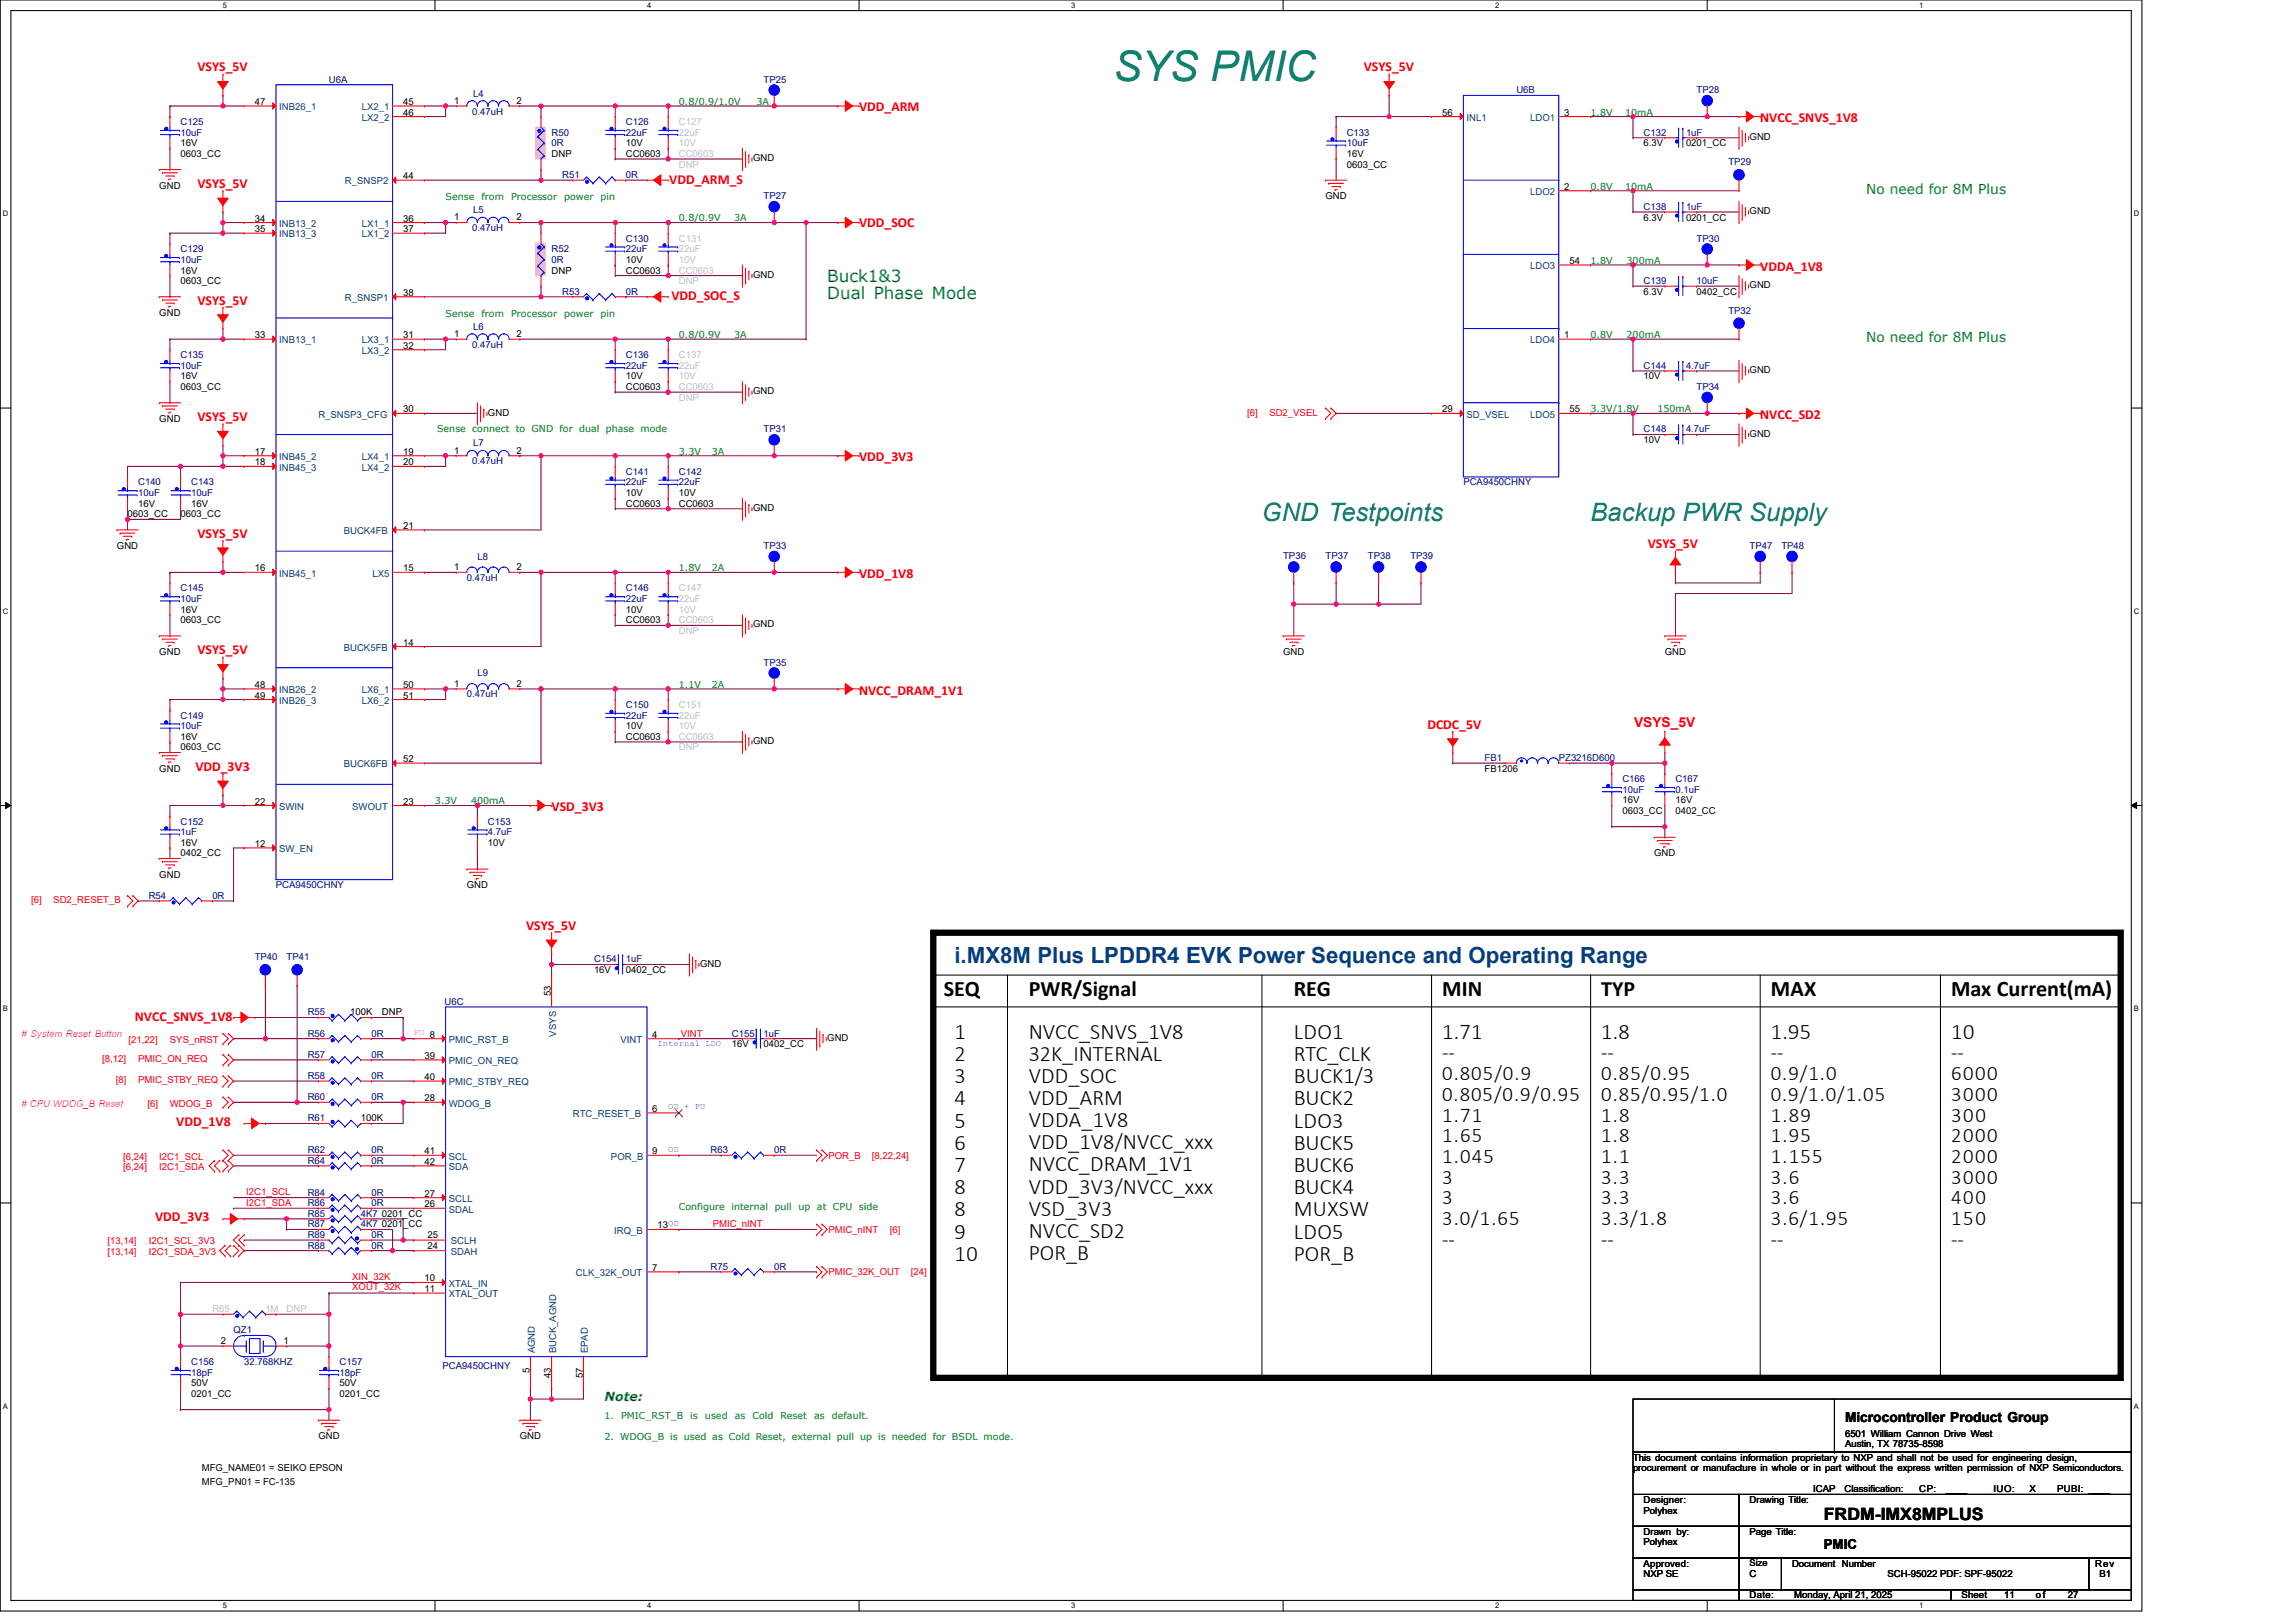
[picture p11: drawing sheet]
<svg xmlns="http://www.w3.org/2000/svg" width="297mm" height="210mm" viewBox="0 0 297 210" stroke-linecap="round" stroke-linejoin="round" font-family="sans-serif">
<defs><g id="words">
<text font-size="5.5" fill="#008080" x="144.1" y="10.4">SYS PMIC</text>
<g font-size="3.3" fill="#008080">
<text x="163.3" y="67.4">GND Testpoints</text>
<text x="205.8" y="67.4">Backup PWR Supply</text>
</g>
<text font-size="2.9" fill="#004080" x="123.5" y="124.7">i.MX8M Plus LPDDR4 EVK Power Sequence and Operating Range</text>
<g font-size="2.9">
<text x="122.1" y="128.9">SEQ</text>
<text x="133.1" y="128.9">PWR/Signal</text>
<text x="167.4" y="128.9">REG</text>
<text x="186.6" y="128.9">MIN</text>
<text x="229.1" y="128.9">MAX</text>
<text x="252.4" y="128.9">Max Current(mA)</text>
<text x="123.5" y="134.4">1</text>
<text x="123.5" y="137.3">2</text>
<text x="133.1" y="134.4">NVCC_SNVS_1V8</text>
<text x="133.1" y="137.3">32K_INTERNAL</text>
<text x="167.4" y="134.4">LDO1</text>
<text x="167.4" y="137.3">RTC_CLK</text>
<text x="186.6" y="134.4">1.71</text>
<text x="207.2" y="134.4">1.8</text>
<text x="229.1" y="134.4">1.95</text>
<text x="252.4" y="134.4">10</text>
<text x="123.5" y="140.2">3</text>
<text x="123.5" y="143">4</text>
<text x="133.1" y="140.1">VDD_SOC</text>
<text x="133.1" y="143">VDD_ARM</text>
<text x="167.4" y="140.2">BUCK1/3</text>
<text x="167.4" y="143">BUCK2</text>
<text x="123.5" y="145.9">5</text>
<text x="123.5" y="148.8">6</text>
<text x="133.1" y="145.9">VDDA_1V8</text>
<text x="133.1" y="148.7">VDD_1V8/NVCC_xxx</text>
<text x="167.4" y="145.9">LDO3</text>
<text x="167.4" y="148.8">BUCK5</text>
<text x="123.5" y="151.7">7</text>
<text x="123.5" y="154.5">8</text>
<text x="133.1" y="151.6">NVCC_DRAM_1V1</text>
<text x="133.1" y="154.5">VDD_3V3/NVCC_xxx</text>
<text x="167.4" y="151.7">BUCK6</text>
<text x="167.4" y="154.5">BUCK4</text>
<text x="123.5" y="157.4">8</text>
<text x="123.5" y="160.3">9</text>
<text x="133.1" y="157.3">VSD_3V3</text>
<text x="133.1" y="160.2">NVCC_SD2</text>
<text x="167.4" y="157.4">MUXSW</text>
<text x="167.4" y="160.3">LDO5</text>
<text x="123.5" y="163.2">10</text>
<text x="133.1" y="163">POR_B</text>
<text x="167.4" y="163.2">POR_B</text>
</g>
<text font-size="2.8" x="207.2" y="128.9">TYP</text>
<g font-size="2.7">
<text x="186.6" y="137.1">--</text>
<text x="207.2" y="137.1">--</text>
<text x="229.1" y="137.1">--</text>
<text x="252.4" y="137.1">--</text>
<text x="186.6" y="139.8">0.805/0.9</text>
<text x="186.6" y="142.5">0.805/0.9/0.95</text>
<text x="207.2" y="139.8">0.85/0.95</text>
<text x="207.2" y="142.5">0.85/0.95/1.0</text>
<text x="229.1" y="139.8">0.9/1.0</text>
<text x="229.1" y="142.5">0.9/1.0/1.05</text>
<text x="252.4" y="139.8">6000</text>
<text x="252.4" y="142.5">3000</text>
<text x="186.6" y="145.1">1.71</text>
<text x="186.6" y="147.8">1.65</text>
<text x="207.2" y="145.1">1.8</text>
<text x="207.2" y="147.8">1.8</text>
<text x="229.1" y="145.1">1.89</text>
<text x="229.1" y="147.8">1.95</text>
<text x="252.4" y="145.1">300</text>
<text x="252.4" y="147.8">2000</text>
<text x="186.6" y="150.5">1.045</text>
<text x="186.6" y="153.2">3</text>
<text x="186.6" y="155.9">3</text>
<text x="207.2" y="150.5">1.1</text>
<text x="207.2" y="153.2">3.3</text>
<text x="207.2" y="155.9">3.3</text>
<text x="229.1" y="150.5">1.155</text>
<text x="229.1" y="153.2">3.6</text>
<text x="229.1" y="155.9">3.6</text>
<text x="252.4" y="150.5">2000</text>
<text x="252.4" y="153.2">3000</text>
<text x="252.4" y="155.9">400</text>
<text x="186.6" y="158.5">3.0/1.65</text>
<text x="186.6" y="161.2">--</text>
<text x="207.2" y="158.5">3.3/1.8</text>
<text x="207.2" y="161.2">--</text>
<text x="229.1" y="158.5">3.6/1.95</text>
<text x="229.1" y="161.2">--</text>
<text x="252.4" y="158.5">150</text>
<text x="252.4" y="161.2">--</text>
</g>
<g font-size="2.2" fill="#008000">
<text x="107" y="36.5">Buck1&amp;3</text>
<text x="107" y="38.6">Dual Phase Mode</text>
</g>
<text font-size="2.2" x="236" y="196.7">FRDM-IMX8MPLUS</text>
<g font-size="1.8" fill="#f00">
<text x="25.6" y="9.2">VSYS_5V</text>
<text x="176.4" y="9.2">VSYS_5V</text>
<text x="111.1" y="14.3">VDD_ARM</text>
<text x="227.7" y="15.8">NVCC_SNVS_1V8</text>
<text x="86.6" y="23.8">VDD_ARM_S</text>
<text x="25.6" y="24.3">VSYS_5V</text>
<text x="111.1" y="29.4">VDD_SOC</text>
<text x="227.7" y="35">VDDA_1V8</text>
<text x="25.6" y="39.4">VSYS_5V</text>
<text x="86.9" y="38.9">VDD_SOC_S</text>
<text x="25.6" y="54.5">VSYS_5V</text>
<text x="111.1" y="59.7">VDD_3V3</text>
<text x="227.7" y="54.2">NVCC_SD2</text>
<text x="25.6" y="69.6">VSYS_5V</text>
<text x="213.2" y="71">VSYS_5V</text>
<text x="111.1" y="74.8">VDD_1V8</text>
<text x="25.6" y="84.7">VSYS_5V</text>
<text x="111.1" y="89.9">NVCC_DRAM_1V1</text>
<text x="184.7" y="94.3">DCDC_5V</text>
<text x="211.4" y="94">VSYS_5V</text>
<text x="25.3" y="99.8">VDD_3V3</text>
<text x="71.4" y="105">VSD_3V3</text>
<text x="68.1" y="120.3">VSYS_5V</text>
<text x="17.5" y="132.1">NVCC_SNVS_1V8</text>
<text x="22.8" y="145.7">VDD_1V8</text>
<text x="20.1" y="158.1">VDD_3V3</text>
</g>
<g font-size="1.8" fill="#008000">
<text x="241.4" y="25.1">No need for 8M Plus</text>
<text x="241.4" y="44.3">No need for 8M Plus</text>
</g>
<g font-size="1.8">
<text x="238.7" y="184">Microcontroller Product Group</text>
<text x="236" y="200.5">PMIC</text>
</g>
<text font-size="1.6" fill="#008000" x="78.2" y="181.3">Note:</text>
<g font-size="1.2" fill="#000080">
<text x="42.6" y="10.7">U6A</text>
<text x="98.8" y="10.7">TP25</text>
<text x="23.4" y="16.2">C125</text>
<text x="23.4" y="17.6">10uF</text>
<text x="61.1" y="14.8">0.47uH</text>
<text x="61.2" y="12.5">L4</text>
<text x="71.4" y="17.6">R50</text>
<text x="81" y="16.2">C126</text>
<text x="81" y="17.6">22uF</text>
<text x="174.2" y="17.6">C133</text>
<text x="196.2" y="12.1">U6B</text>
<text x="212.6" y="17.6">C132</text>
<text x="218.1" y="17.6">1uF</text>
<text x="219.5" y="12.1">TP28</text>
<text x="71.4" y="18.9">0R</text>
<text x="72.7" y="23.1">R51</text>
<text x="81" y="23.1">0R</text>
<text x="174.2" y="18.9">10uF</text>
<text x="223.6" y="21.4">TP29</text>
<text x="61.1" y="29.9">0.47uH</text>
<text x="61.2" y="27.6">L5</text>
<text x="98.8" y="25.8">TP27</text>
<text x="212.6" y="27.2">C138</text>
<text x="218.1" y="27.2">1uF</text>
<text x="23.4" y="32.7">C129</text>
<text x="23.4" y="34">10uF</text>
<text x="71.4" y="32.7">R52</text>
<text x="71.4" y="34">0R</text>
<text x="81" y="31.3">C130</text>
<text x="81" y="32.7">22uF</text>
<text x="219.5" y="31.3">TP30</text>
<text x="72.7" y="38.1">R53</text>
<text x="81" y="38.1">0R</text>
<text x="212.6" y="36.8">C139</text>
<text x="219.5" y="36.8">10uF</text>
<text x="223.6" y="40.6">TP32</text>
<text x="23.4" y="46.4">C135</text>
<text x="23.4" y="47.7">10uF</text>
<text x="61.1" y="45">0.47uH</text>
<text x="61.2" y="42.7">L6</text>
<text x="81" y="46.4">C136</text>
<text x="81" y="47.7">22uF</text>
<text x="212.6" y="47.7">C144</text>
<text x="218.1" y="47.7">4.7uF</text>
<text x="219.5" y="50.5">TP34</text>
<text x="61.2" y="57.8">L7</text>
<text x="98.8" y="56">TP31</text>
<text x="212.6" y="56">C148</text>
<text x="218.1" y="56">4.7uF</text>
<text x="17.9" y="62.8">C140</text>
<text x="17.9" y="64.2">10uF</text>
<text x="24.7" y="62.8">C143</text>
<text x="24.7" y="64.2">10uF</text>
<text x="61.1" y="60.1">0.47uH</text>
<text x="81" y="61.5">C141</text>
<text x="81" y="62.8">22uF</text>
<text x="87.8" y="61.5">C142</text>
<text x="87.8" y="62.8">22uF</text>
<text x="189.3" y="62.8">PCA9450CHNY</text>
<text x="98.8" y="71.1">TP33</text>
<text x="226.4" y="71.1">TP47</text>
<text x="230.5" y="71.1">TP48</text>
<text x="23.4" y="76.5">C145</text>
<text x="23.4" y="77.9">10uF</text>
<text x="60.4" y="75.2">0.47uH</text>
<text x="61.8" y="72.4">L8</text>
<text x="81" y="76.5">C146</text>
<text x="81" y="77.9">22uF</text>
<text x="166" y="72.3">TP36</text>
<text x="171.5" y="72.3">TP37</text>
<text x="177" y="72.3">TP38</text>
<text x="182.5" y="72.3">TP39</text>
<text x="61.8" y="87.5">L9</text>
<text x="98.8" y="86.1">TP35</text>
<text x="23.4" y="93">C149</text>
<text x="23.4" y="94.4">10uF</text>
<text x="60.4" y="90.3">0.47uH</text>
<text x="81" y="91.6">C150</text>
<text x="81" y="93">22uF</text>
<text x="192.1" y="98.5">FB1</text>
<text x="201.7" y="98.5">PZ3216D600</text>
<text x="209.9" y="101.2">C166</text>
<text x="216.8" y="101.2">C167</text>
<text x="23.4" y="106.7">C152</text>
<text x="63.1" y="106.7">C153</text>
<text x="209.9" y="102.6">10uF</text>
<text x="216.8" y="102.6">0.1uF</text>
<text x="23.4" y="108.1">1uF</text>
<text x="63.1" y="108.1">4.7uF</text>
<text x="19.2" y="116.3">R54</text>
<text x="27.5" y="116.3">0R</text>
<text x="35.7" y="114.9">PCA9450CHNY</text>
<text x="33" y="124.3">TP40</text>
<text x="37.1" y="124.3">TP41</text>
<text x="76.8" y="124.5">C154</text>
<text x="81" y="124.5">1uF</text>
<text x="39.8" y="131.4">R55</text>
<text x="57.5" y="130">U6C</text>
<text x="39.8" y="134.2">R56</text>
<text x="39.8" y="136.9">R57</text>
<text x="48" y="134.2">0R</text>
<text x="48" y="136.9">0R</text>
<text x="94.7" y="134.2">C155</text>
<text x="98.8" y="134.2">1uF</text>
<text x="39.8" y="142.4">R60</text>
<text x="39.8" y="139.6">R58</text>
<text x="48" y="142.4">0R</text>
<text x="48" y="139.6">0R</text>
<text x="39.8" y="145.1">R61</text>
<text x="39.8" y="149.2">R62</text>
<text x="48" y="149.2">0R</text>
<text x="91.9" y="149.2">R63</text>
<text x="100.2" y="149.2">0R</text>
<text x="39.8" y="150.6">R64</text>
<text x="39.8" y="154.7">R84</text>
<text x="48" y="150.6">0R</text>
<text x="48" y="154.7">0R</text>
<text x="39.8" y="156.1">R86</text>
<text x="39.8" y="160.2">R89</text>
<text x="39.8" y="161.6">R88</text>
<text x="39.8" y="157.5">R85</text>
<text x="39.8" y="158.8">R87</text>
<text x="46.7" y="157.5">4K7</text>
<text x="46.7" y="158.8">4K7</text>
<text x="48" y="156.1">0R</text>
<text x="48" y="160.2">0R</text>
<text x="48" y="161.6">0R</text>
<text x="91.9" y="164.3">R75</text>
<text x="100.2" y="164.3">0R</text>
<text x="30.2" y="172.6">QZ1</text>
<text x="24.7" y="176.7">C156</text>
<text x="24.7" y="178">18pF</text>
<text x="31.6" y="176.7">32.768KHZ</text>
<text x="43.9" y="176.7">C157</text>
<text x="43.9" y="178">18pF</text>
<text x="57.2" y="177.2">PCA9450CHNY</text>
</g>
<g font-size="1.2">
<text x="33" y="13.6">47</text>
<text x="52.2" y="13.6">45</text>
<text x="52.2" y="15">46</text>
<text x="58.7" y="13.4">1</text>
<text x="66.8" y="13.4">2</text>
<text x="186.6" y="15">56</text>
<text x="202.4" y="15">3</text>
<text x="23.4" y="18.9">16V</text>
<text x="23.4" y="20.3">0603_CC</text>
<text x="52.2" y="23.2">44</text>
<text x="71.4" y="20.3">DNP</text>
<text x="81" y="18.9">10V</text>
<text x="81" y="20.3">CC0603</text>
<text x="97.4" y="20.9">GND</text>
<text x="174.2" y="20.3">16V</text>
<text x="174.2" y="21.7">0603_CC</text>
<text x="212.6" y="18.9">6.3V</text>
<text x="218.1" y="18.9">0201_CC</text>
<text x="226.4" y="18.1">GND</text>
<text x="20.6" y="24.4">GND</text>
<text x="33" y="28.7">34</text>
<text x="52.2" y="28.7">36</text>
<text x="58.7" y="28.5">1</text>
<text x="66.8" y="28.5">2</text>
<text x="171.5" y="25.8">GND</text>
<text x="202.4" y="24.6">2</text>
<text x="212.6" y="28.5">6.3V</text>
<text x="218.1" y="28.5">0201_CC</text>
<text x="226.4" y="27.7">GND</text>
<text x="23.4" y="35.4">16V</text>
<text x="33" y="30">35</text>
<text x="52.2" y="30">37</text>
<text x="71.4" y="35.4">DNP</text>
<text x="81" y="34">10V</text>
<text x="81" y="35.4">CC0603</text>
<text x="97.4" y="35.9">GND</text>
<text x="203" y="34.2">54</text>
<text x="20.6" y="40.9">GND</text>
<text x="23.4" y="36.8">0603_CC</text>
<text x="52.2" y="38.3">38</text>
<text x="212.6" y="38.1">6.3V</text>
<text x="219.5" y="38.1">0402_CC</text>
<text x="226.4" y="37.3">GND</text>
<text x="33" y="43.8">33</text>
<text x="52.2" y="43.8">31</text>
<text x="52.2" y="45.1">32</text>
<text x="58.7" y="43.6">1</text>
<text x="66.8" y="43.6">2</text>
<text x="202.4" y="43.8">1</text>
<text x="23.4" y="49.1">16V</text>
<text x="23.4" y="50.5">0603_CC</text>
<text x="52.2" y="53.4">30</text>
<text x="63.1" y="53.8">GND</text>
<text x="81" y="49.1">10V</text>
<text x="81" y="50.5">CC0603</text>
<text x="97.4" y="51">GND</text>
<text x="186.6" y="53.4">29</text>
<text x="203" y="53.4">55</text>
<text x="212.6" y="49.1">10V</text>
<text x="226.4" y="48.3">GND</text>
<text x="20.6" y="54.6">GND</text>
<text x="33" y="58.9">17</text>
<text x="52.2" y="58.9">19</text>
<text x="58.7" y="58.7">1</text>
<text x="66.8" y="58.7">2</text>
<text x="212.6" y="57.3">10V</text>
<text x="226.4" y="56.5">GND</text>
<text x="17.9" y="65.6">16V</text>
<text x="24.7" y="65.6">16V</text>
<text x="33" y="60.2">18</text>
<text x="52.2" y="60.2">20</text>
<text x="81" y="64.2">10V</text>
<text x="81" y="65.6">CC0603</text>
<text x="87.8" y="64.2">10V</text>
<text x="87.8" y="65.6">CC0603</text>
<text x="15.1" y="71.1">GND</text>
<text x="16.5" y="66.9">0603_CC</text>
<text x="23.4" y="66.9">0603_CC</text>
<text x="52.2" y="68.5">21</text>
<text x="97.4" y="66.1">GND</text>
<text x="33" y="73.9">16</text>
<text x="52.2" y="73.9">15</text>
<text x="58.7" y="73.8">1</text>
<text x="66.8" y="73.8">2</text>
<text x="23.4" y="79.3">16V</text>
<text x="23.4" y="80.7">0603_CC</text>
<text x="52.2" y="83.5">14</text>
<text x="81" y="79.3">10V</text>
<text x="81" y="80.7">CC0603</text>
<text x="97.4" y="81.2">GND</text>
<text x="20.6" y="84.8">GND</text>
<text x="33" y="89">48</text>
<text x="52.2" y="89">50</text>
<text x="58.7" y="88.9">1</text>
<text x="66.8" y="88.9">2</text>
<text x="166" y="84.8">GND</text>
<text x="215.4" y="84.8">GND</text>
<text x="23.4" y="95.7">16V</text>
<text x="33" y="90.4">49</text>
<text x="52.2" y="90.4">51</text>
<text x="81" y="94.4">10V</text>
<text x="81" y="95.7">CC0603</text>
<text x="20.6" y="99.9">GND</text>
<text x="23.4" y="97.1">0603_CC</text>
<text x="52.2" y="98.6">52</text>
<text x="97.4" y="96.3">GND</text>
<text x="192.1" y="99.9">FB1206</text>
<text x="33" y="104.1">22</text>
<text x="52.2" y="104.1">23</text>
<text x="209.9" y="104">16V</text>
<text x="209.9" y="105.3">0603_CC</text>
<text x="216.8" y="104">16V</text>
<text x="216.8" y="105.3">0402_CC</text>
<text x="20.6" y="113.6">GND</text>
<text x="23.4" y="109.5">16V</text>
<text x="23.4" y="110.8">0402_CC</text>
<text x="33" y="109.6">12</text>
<text x="63.1" y="109.5">10V</text>
<text x="214" y="110.8">GND</text>
<text x="60.4" y="114.9">GND</text>
<text x="76.8" y="125.9">16V</text>
<text x="81" y="125.9">0402_CC</text>
<text x="90.6" y="125.1">GND</text>
<text x="45.3" y="131.4">100K</text>
<text x="49.4" y="131.4">DNP</text>
<text x="71.3" y="128.9" transform="rotate(-90 71.3 128.9)">53</text>
<text x="54.9" y="137">39</text>
<text x="55.6" y="134.3">8</text>
<text x="84.4" y="134.3">4</text>
<text x="94.7" y="135.5">16V</text>
<text x="98.8" y="135.5">0402_CC</text>
<text x="107" y="134.7">GND</text>
<text x="54.9" y="139.8">40</text>
<text x="54.9" y="142.5">28</text>
<text x="84.4" y="143.9">6</text>
<text x="46.7" y="145.1">100K</text>
<text x="54.9" y="149.4">41</text>
<text x="84.4" y="149.4">9</text>
<text x="54.9" y="150.7">42</text>
<text x="54.9" y="154.9">27</text>
<text x="49.4" y="157.5">0201_CC</text>
<text x="49.4" y="158.8">0201_CC</text>
<text x="54.9" y="156.2">26</text>
<text x="55.3" y="161.6">24</text>
<text x="55.3" y="160.2">25</text>
<text x="85.1" y="159">13</text>
<text x="54.9" y="165.8">10</text>
<text x="54.9" y="167.2">11</text>
<text x="84.4" y="164.5">7</text>
<text x="28.6" y="173.9">2</text>
<text x="36.7" y="173.9">1</text>
<text x="24.7" y="179.4">50V</text>
<text x="43.9" y="179.4">50V</text>
<text x="68.5" y="177.6" transform="rotate(-90 68.5 177.6)">5</text>
<text x="71.3" y="178.3" transform="rotate(-90 71.3 178.3)">43</text>
<text x="75.4" y="178.3" transform="rotate(-90 75.4 178.3)">57</text>
<text x="24.7" y="180.8">0201_CC</text>
<text x="43.9" y="180.8">0201_CC</text>
<text x="238.7" y="186">6501 William Cannon Drive West</text>
<text x="26.1" y="190.4">MFG_NAME01 = SEIKO EPSON</text>
<text x="41.2" y="186.3">GND</text>
<text x="67.2" y="186.3">GND</text>
<text x="211.3" y="189">This document contains information proprietary to NXP and shall not be used for engineering design,</text>
<text x="211.3" y="190.4">procurement or manufacture in whole or in part without the express written permission of NXP Semiconductors.</text>
<text x="238.7" y="187.3">Austin, TX 78735-8598</text>
<text x="26.1" y="192.2">MFG_PN01 = FC-135</text>
<text x="212.6" y="194.5">Designer:</text>
<text x="212.6" y="195.9">Polyhex</text>
<text x="226.4" y="194.5">Drawing Title:</text>
<text x="234.6" y="193.1">ICAP</text>
<text x="238.6" y="193.1">Classification:</text>
<text x="248.3" y="193.1">CP:</text>
<text x="251.7" y="193.1">____</text>
<text x="257.9" y="193.1">IUO:</text>
<text x="262.6" y="193.1">X</text>
<text x="266.1" y="193.1">PUBI: ____</text>
<text x="212.6" y="202.7">Approved:</text>
<text x="212.6" y="198.6">Drawn by:</text>
<text x="212.6" y="200">Polyhex</text>
<text x="226.4" y="198.6">Page Title:</text>
<text x="226.4" y="202.7">Size</text>
<text x="231.8" y="202.7">Document Number</text>
<text x="271.1" y="202.7">Rev</text>
<text x="212.6" y="204.1">NXP SE</text>
<text x="226.4" y="206.8">Date:</text>
<text x="226.4" y="204.1">C</text>
<text x="232.1" y="206.8">Monday, April 21, 2025</text>
<text x="244.2" y="204.1">SCH-95022 PDF: SPF-95022</text>
<text x="253.8" y="206.8">Sheet</text>
<text x="259.3" y="206.8">11</text>
<text x="263.4" y="206.8">of</text>
<text x="267.5" y="206.8">27</text>
<text x="271.6" y="204.1">B1</text>
</g>
<g font-size="1.2" fill="#004080">
<text x="36.1" y="14.3">INB26_1</text>
<text x="46.8" y="14.3">LX2_1</text>
<text x="46.8" y="15.6">LX2_2</text>
<text x="189.7" y="15.6">INL1</text>
<text x="198" y="15.6">LDO1</text>
<text x="44.6" y="23.9">R_SNSP2</text>
<text x="36.1" y="29.4">INB13_2</text>
<text x="46.8" y="29.4">LX1_1</text>
<text x="198" y="25.2">LDO2</text>
<text x="36.1" y="30.7">INB13_3</text>
<text x="46.8" y="30.7">LX1_2</text>
<text x="198" y="34.8">LDO3</text>
<text x="44.6" y="39">R_SNSP1</text>
<text x="36.1" y="44.5">INB13_1</text>
<text x="46.8" y="44.5">LX3_1</text>
<text x="46.8" y="45.8">LX3_2</text>
<text x="198" y="44.5">LDO4</text>
<text x="36.1" y="59.5">INB45_2</text>
<text x="41.2" y="54.1">R_SNSP3_CFG</text>
<text x="46.8" y="59.5">LX4_1</text>
<text x="189.7" y="54.1">SD_VSEL</text>
<text x="198" y="54.1">LDO5</text>
<text x="36.1" y="60.9">INB45_3</text>
<text x="46.8" y="60.9">LX4_2</text>
<text x="44.5" y="69.1">BUCK4FB</text>
<text x="36.1" y="74.6">INB45_1</text>
<text x="48.2" y="74.6">LX5</text>
<text x="36.1" y="89.7">INB26_2</text>
<text x="44.5" y="84.2">BUCK5FB</text>
<text x="46.8" y="89.7">LX6_1</text>
<text x="36.1" y="91.1">INB26_3</text>
<text x="46.8" y="91.1">LX6_2</text>
<text x="44.5" y="99.3">BUCK6FB</text>
<text x="36.1" y="104.8">SWIN</text>
<text x="45.6" y="104.8">SWOUT</text>
<text x="36.1" y="110.3">SW_EN</text>
<text x="58.1" y="135">PMIC_RST_B</text>
<text x="58.1" y="137.7">PMIC_ON_REQ</text>
<text x="72" y="134.1" transform="rotate(-90 72 134.1)">VSYS</text>
<text x="80.3" y="135">VINT</text>
<text x="58.1" y="140.5">PMIC_STBY_REQ</text>
<text x="58.1" y="143.2">WDOG_B</text>
<text x="74.1" y="144.6">RTC_RESET_B</text>
<text x="58.1" y="150.1">SCL</text>
<text x="58.1" y="151.4">SDA</text>
<text x="58.1" y="155.5">SCLL</text>
<text x="79" y="150.1">POR_B</text>
<text x="58.1" y="156.9">SDAL</text>
<text x="58.3" y="161">SCLH</text>
<text x="79.5" y="159.7">IRQ_B</text>
<text x="58.1" y="166.5">XTAL_IN</text>
<text x="58.1" y="167.9">XTAL_OUT</text>
<text x="58.3" y="162.4">SDAH</text>
<text x="74.5" y="165.2">CLK_32K_OUT</text>
<text x="69.2" y="175.2" transform="rotate(-90 69.2 175.2)">AGND</text>
<text x="72" y="175.2" transform="rotate(-90 72 175.2)">BUCK_AGND</text>
<text x="76.1" y="175.2" transform="rotate(-90 76.1 175.2)">EPAD</text>
</g>
<g font-size="1.2" fill="#008000">
<text x="87.8" y="13.6">0.8/0.9/1.0V</text>
<text x="97.9" y="13.6">3A</text>
<text x="205.8" y="14.9">1.8V</text>
<text x="210.3" y="14.9">10mA</text>
<text x="57.6" y="25.9">Sense</text>
<text x="62.3" y="25.9">from</text>
<text x="66.1" y="25.9">Processor</text>
<text x="73" y="25.9">power</text>
<text x="77.7" y="25.9">pin</text>
<text x="87.8" y="28.7">0.8/0.9V</text>
<text x="95" y="28.7">3A</text>
<text x="205.8" y="24.5">0.8V</text>
<text x="210.3" y="24.5">10mA</text>
<text x="205.8" y="34.2">1.8V</text>
<text x="210.4" y="34.2">300mA</text>
<text x="57.6" y="41">Sense</text>
<text x="62.3" y="41">from</text>
<text x="66.1" y="41">Processor</text>
<text x="73" y="41">power</text>
<text x="77.7" y="41">pin</text>
<text x="87.8" y="43.8">0.8/0.9V</text>
<text x="95" y="43.8">3A</text>
<text x="205.8" y="43.8">0.8V</text>
<text x="210.4" y="43.8">200mA</text>
<text x="205.8" y="53.4">3.3V/1.8V</text>
<text x="214.4" y="53.4">150mA</text>
<text x="56.5" y="56">Sense connect to GND for dual phase mode</text>
<text x="87.8" y="58.8">3.3V</text>
<text x="92.1" y="58.8">3A</text>
<text x="87.8" y="73.9">1.8V</text>
<text x="92.1" y="73.9">2A</text>
<text x="87.8" y="89">1.1V</text>
<text x="92.1" y="89">2A</text>
<text x="56.3" y="104.1">3.3V</text>
<text x="60.9" y="104.1">400mA</text>
<text x="87.8" y="156.6">Configure internal pull up at CPU side</text>
<text x="78.2" y="183.7">1.</text>
<text x="80.4" y="183.7">PMIC_RST_B</text>
<text x="89.3" y="183.7">is</text>
<text x="91.2" y="183.7">used</text>
<text x="95" y="183.7">as</text>
<text x="97.3" y="183.7">Cold</text>
<text x="101" y="183.7">Reset</text>
<text x="105.3" y="183.7">as</text>
<text x="107.6" y="183.7">default.</text>
<text x="78.2" y="186.4">2. WDOG_B is used as Cold Reset, external pull up is needed for BSDL mode.</text>
</g>
<g font-size="1.2" fill="#c0c0c0">
<text x="87.8" y="16.2">C127</text>
<text x="87.8" y="17.6">22uF</text>
<text x="87.8" y="21.7">DNP</text>
<text x="87.8" y="18.9">10V</text>
<text x="87.8" y="20.3">CC0603</text>
<text x="87.8" y="31.3">C131</text>
<text x="87.8" y="32.7">22uF</text>
<text x="87.8" y="34">10V</text>
<text x="87.8" y="35.4">CC0603</text>
<text x="87.8" y="36.8">DNP</text>
<text x="87.8" y="46.4">C137</text>
<text x="87.8" y="47.7">22uF</text>
<text x="87.8" y="51.9">DNP</text>
<text x="87.8" y="49.1">10V</text>
<text x="87.8" y="50.5">CC0603</text>
<text x="87.8" y="76.5">C147</text>
<text x="87.8" y="77.9">22uF</text>
<text x="87.8" y="82">DNP</text>
<text x="87.8" y="79.3">10V</text>
<text x="87.8" y="80.7">CC0603</text>
<text x="87.8" y="91.6">C151</text>
<text x="87.8" y="93">22uF</text>
<text x="87.8" y="94.4">10V</text>
<text x="87.8" y="95.7">CC0603</text>
<text x="87.8" y="97.1">DNP</text>
<text x="27.5" y="169.8">R65</text>
<text x="34.3" y="169.8">1M</text>
<text x="37.1" y="169.8">DNP</text>
</g>
<g font-size="1.2" fill="#f00">
<text x="161.3" y="53.8">[6]</text>
<text x="164.2" y="53.8">SD2_VSEL</text>
<text x="4" y="116.9">[6]</text>
<text x="6.9" y="116.9">SD2_RESET_B</text>
<text x="13.2" y="137.4">[8,12]</text>
<text x="16.6" y="135">[21,22]</text>
<text x="17.9" y="137.4">PMIC_ON_REQ</text>
<text x="22" y="135">SYS_nRST</text>
<text x="88.1" y="134.1">VINT</text>
<text x="15" y="140.2">[8]</text>
<text x="17.9" y="140.2">PMIC_STBY_REQ</text>
<text x="19.1" y="143.2">[6]</text>
<text x="22" y="143.2">WDOG_B</text>
<text x="107.2" y="149.9">POR_B</text>
<text x="112.8" y="149.9">[8,22,24]</text>
<text x="16" y="150.1">[6,24]</text>
<text x="16" y="151.4">[6,24]</text>
<text x="20.6" y="150.1">I2C1_SCL</text>
<text x="20.6" y="151.4">I2C1_SDA</text>
<text x="31.9" y="154.7">I2C1_SCL</text>
<text x="13.9" y="161">[13,14]</text>
<text x="19.2" y="161">I2C1_SCL_3V3</text>
<text x="31.9" y="156">I2C1_SDA</text>
<text x="92.2" y="158.8">PMIC_nINT</text>
<text x="107.2" y="159.5">PMIC_nINT</text>
<text x="115.1" y="159.5">[6]</text>
<text x="13.9" y="162.4">[13,14]</text>
<text x="19.2" y="162.4">I2C1_SDA_3V3</text>
<text x="45.6" y="165.6">XIN_32K</text>
<text x="45.6" y="167">XOUT_32K</text>
<text x="107.2" y="165">PMIC_32K_OUT</text>
<text x="117.9" y="165">[24]</text>
</g>
<g font-size="1.2" fill="#f0f">
<text x="2.8" y="134.1"># System Reset Button</text>
<text x="2.8" y="143.2"># CPU WDOG_B Reset</text>
</g>
<text font-size="1.1" fill="#f0f" x="53.5" y="134">PU</text>
<g font-size="1.1" fill="#8000ff">
<text x="85.1" y="135.3">Internal LDO</text>
<text x="86.5" y="143.6">OD + PU</text>
<text x="86.5" y="149">OD</text>
<text x="86.5" y="158.6">OD</text>
</g>
<g font-size="1">
<text x="28.8" y="1">5</text>
<text x="83.7" y="1">4</text>
<text x="138.6" y="1">3</text>
<text x="193.4" y="1">2</text>
<text x="248.3" y="1">1</text>
<text x=".4" y="28">D</text>
<text x="276.1" y="28">D</text>
<text x=".4" y="79.4">C</text>
<text x="276.1" y="79.4">C</text>
<text x=".4" y="130.8">B</text>
<text x="276.1" y="130.8">B</text>
<text x=".4" y="182.3">A</text>
<text x="276.1" y="182.3">A</text>
<text x="28.8" y="208.1">5</text>
<text x="83.7" y="208.1">4</text>
<text x="138.6" y="208.1">3</text>
<text x="193.4" y="208.1">2</text>
<text x="248.3" y="208.1">1</text>
</g>
</g></defs>
<path d="M0 0h277.1v208.5h-277.1zM1.4 1.4h274.3v205.7h-274.3z" fill="none" stroke="#000" stroke-width=".13"/>
<g fill="#fff">
<path d="M28.8 .1h.6v1.1h-.6z"/>
<path d="M28.8 207.3h.6v1h-.6z"/>
</g>
<path d="M56.3 0v1.4M56.3 207.1v1.4" fill="none" stroke="#000" stroke-width=".13"/>
<g fill="#fff">
<path d="M83.7 .1h.6v1.1h-.6z"/>
<path d="M83.7 207.3h.6v1h-.6z"/>
</g>
<path d="M111.1 0v1.4M111.1 207.1v1.4" fill="none" stroke="#000" stroke-width=".13"/>
<g fill="#fff">
<path d="M138.6 .1h.5v1.1h-.5z"/>
<path d="M138.6 207.3h.5v1h-.5z"/>
</g>
<path d="M166 0v1.4M166 207.1v1.4" fill="none" stroke="#000" stroke-width=".13"/>
<g fill="#fff">
<path d="M193.4 .1h.6v1.1h-.6z"/>
<path d="M193.4 207.3h.6v1h-.6z"/>
</g>
<path d="M220.9 0v1.4M220.9 207.1v1.4" fill="none" stroke="#000" stroke-width=".13"/>
<g fill="#fff">
<path d="M248.3 .1h.5v1.1h-.5z"/>
<path d="M248.3 207.3h.5v1.1h-.5z"/>
<path d="M.4 27.1h.7v1.1h-.7z"/>
<path d="M276.1 27.1h.7v1.1h-.7z"/>
<path d="M.4 78.5h.7v1.1h-.7z"/>
<path d="M276.1 78.5h.7v1.1h-.7z"/>
</g>
<path d="M0 52.8h1.4M275.7 52.8h1.4" fill="none" stroke="#000" stroke-width=".13"/>
<g fill="#fff">
<path d="M.4 130h.6v1.1h-.6z"/>
<path d="M276.1 130h.6v1.1h-.6z"/>
</g>
<path d="M0 104.2h1.4M.7 103.8l.7 .4-.7 .4zM275.7 104.2h1.4M275.7 104.2l.7-.4v.8z" fill="none" stroke="#000" stroke-width=".13"/>
<path d="M.7 103.8l.7 .4-.7 .4zM275.7 104.2l.7-.4v.8z" fill="#000"/>
<g fill="#fff">
<path d="M.4 181.4h.6v1.1h-.6z"/>
<path d="M276.1 181.4h.6v1.1h-.6z"/>
</g>
<g fill="none" stroke="#000" stroke-width=".13">
<path d="M120.7 126.2h153.7M120.7 130.3h153.7M130.3 126.2v52.1M163.3 126.2v52.1M185.2 126.2v52.1M205.8 126.2v52.1M227.7 126.2v52.1M251 126.2v52.1M274.4 126.2h.1M274.4 130.3h.1M0 155.7h1.4M275.7 155.7h1.4"/>
<path d="M130.3 178.3h.1M163.3 178.3h.1M185.2 178.3h.1M205.8 178.3h.1M227.7 178.3h.1M251 178.3h.1"/>
</g>
<path d="M120.7 120.7h153.7v57.6h-153.7z" fill="none" stroke="#000" stroke-width=".82"/>
<path d="M69.3 16.5h1.2v4.1h-1.2z" fill-rule="evenodd" fill="#ff80ff"/>
<path d="M69.3 16.5h1.2v4.1h-1.2z" fill="none" stroke="#ff80ff" stroke-width=".13"/>
<path d="M69.3 31.5h1.2v4.2h-1.2z" fill-rule="evenodd" fill="#ff80ff"/>
<path d="M69.3 31.5h1.2v4.2h-1.2z" fill="none" stroke="#ff80ff" stroke-width=".13"/>
<path d="M57.6 13.7h.1M57.6 13.7v1.4" fill="none" stroke="#800040" stroke-width=".13"/>
<circle cx="57.6" cy="13.7" r=".27" fill="#f0f"/>
<circle cx="57.6" cy="13.7" r=".27" fill="none" stroke="#f0f" stroke-width=".13"/>
<path d="M54.9 13.7h.1M54.9 13.7h4.1M57.6 13.7h.1M67.2 13.7h2.8M70 13.7h.1M54.9 28.8h.1M54.9 28.8h2.7" fill="none" stroke="#800040" stroke-width=".13"/>
<circle cx="57.6" cy="28.8" r=".27" fill="#f0f"/>
<circle cx="57.6" cy="28.8" r=".27" fill="none" stroke="#f0f" stroke-width=".13"/>
<g fill="none" stroke="#800040" stroke-width=".13">
<path d="M54.9 15.1h.1M54.9 15.1h2.7M54.9 30.2h.1M54.9 38.4h15.1M54.9 23.3h15.1M57.6 28.8h.1M57.6 28.8h1.4M57.6 28.8v1.4h-2.7M67.2 28.8h2.8M70 28.8h.1M70 38.4h.1M70 23.3h.1"/>
<path d="M86.4 20.6h.1M86.4 20.6h9.7"/>
</g>
<circle cx="86.4" cy="20.6" r=".27" fill="#f0f"/>
<circle cx="86.4" cy="20.6" r=".27" fill="none" stroke="#f0f" stroke-width=".13"/>
<path d="M79.6 19.2h.1M79.6 19.2v1.4M86.4 19.2h.1M86.4 19.2v1.4M86.4 13.7h13.8M100.2 13.7h.1" fill="none" stroke="#800040" stroke-width=".13"/>
<circle cx="86.4" cy="13.7" r=".27" fill="#f0f"/>
<circle cx="86.4" cy="13.7" r=".27" fill="none" stroke="#f0f" stroke-width=".13"/>
<path d="M79.6 13.7h.1M79.6 13.7v1.4M79.6 13.7h6.8M86.4 13.7h.1M86.4 13.7v1.4M79.6 20.6h.1M79.6 20.6h6.8M86.4 28.8h13.8M100.2 28.8h.1" fill="none" stroke="#800040" stroke-width=".13"/>
<circle cx="86.4" cy="28.8" r=".27" fill="#f0f"/>
<circle cx="86.4" cy="28.8" r=".27" fill="none" stroke="#f0f" stroke-width=".13"/>
<circle cx="100.2" cy="28.8" r=".27" fill="#f0f"/>
<circle cx="100.2" cy="28.8" r=".27" fill="none" stroke="#f0f" stroke-width=".13"/>
<path d="M79.6 34.3h.1M79.6 34.3v1.4M86.4 34.3h.1M86.4 35.7h.1M86.4 34.3v1.4M86.4 35.7h9.7" fill="none" stroke="#800040" stroke-width=".13"/>
<circle cx="86.4" cy="35.7" r=".27" fill="#f0f"/>
<circle cx="86.4" cy="35.7" r=".27" fill="none" stroke="#f0f" stroke-width=".13"/>
<path d="M79.6 35.7h.1M79.6 28.8h.1M79.6 35.7h6.8M79.6 28.8h6.8M79.6 28.8v1.4M86.4 28.8h.1M86.4 28.8v1.4M54.9 89.2h.1M54.9 98.8h15.1M54.9 89.2h2.7M70 98.8h.1" fill="none" stroke="#800040" stroke-width=".13"/>
<circle cx="57.6" cy="89.1" r=".27" fill="#f0f"/>
<circle cx="57.6" cy="89.1" r=".27" fill="none" stroke="#f0f" stroke-width=".13"/>
<path d="M54.9 90.5h.1M57.6 89.2h.1M57.6 89.2h1.4M57.6 89.2v1.3h-2.7M67.2 89.2h2.8M70 89.2h.1M79.6 94.6h.1M79.6 94.6v1.4M86.4 94.6h.1M86.4 96h.1M86.4 94.6v1.4M86.4 96h9.7" fill="none" stroke="#800040" stroke-width=".13"/>
<circle cx="86.4" cy="96" r=".27" fill="#f0f"/>
<circle cx="86.4" cy="96" r=".27" fill="none" stroke="#f0f" stroke-width=".13"/>
<path d="M86.4 59h13.8M100.2 59h.1M79.6 96h.1M79.6 89.2h.1M79.6 96h6.8M79.6 89.2h6.8M79.6 89.2v1.3M86.4 89.2h.1" fill="none" stroke="#800040" stroke-width=".13"/>
<circle cx="86.4" cy="59" r=".27" fill="#f0f"/>
<circle cx="86.4" cy="59" r=".27" fill="none" stroke="#f0f" stroke-width=".13"/>
<path d="M54.9 59h.1M54.9 59h4.1M57.6 59h.1M67.2 59h.1M67.2 59h2.8M70 59h.1M70 59v9.6h-15.1M54.9 68.6h.1" fill="none" stroke="#800040" stroke-width=".13"/>
<circle cx="57.6" cy="59" r=".27" fill="#f0f"/>
<circle cx="57.6" cy="59" r=".27" fill="none" stroke="#f0f" stroke-width=".13"/>
<path d="M57.6 59h.1M57.6 59v1.4h-2.7M54.9 60.4h.1M79.6 64.5h.1M79.6 64.5v1.3M86.4 64.5h.1M86.4 65.8h.1M86.4 64.5v1.3M86.4 65.8h9.7" fill="none" stroke="#800040" stroke-width=".13"/>
<circle cx="86.4" cy="65.8" r=".27" fill="#f0f"/>
<circle cx="86.4" cy="65.8" r=".27" fill="none" stroke="#f0f" stroke-width=".13"/>
<path d="M70 59h.1M70 59h16.4M79.6 59h.1M79.6 59v1.4M86.4 59h.1M86.4 59v1.4M79.6 65.8h.1M79.6 65.8h6.8" fill="none" stroke="#800040" stroke-width=".13"/>
<circle cx="79.6" cy="59" r=".27" fill="#f0f"/>
<circle cx="79.6" cy="59" r=".27" fill="none" stroke="#f0f" stroke-width=".13"/>
<circle cx="70" cy="59" r=".27" fill="#f0f"/>
<circle cx="70" cy="59" r=".27" fill="none" stroke="#f0f" stroke-width=".13"/>
<path d="M86.4 43.9h17.9M104.3 43.9h.1" fill="none" stroke="#800040" stroke-width=".13"/>
<circle cx="86.4" cy="43.9" r=".27" fill="#f0f"/>
<circle cx="86.4" cy="43.9" r=".27" fill="none" stroke="#f0f" stroke-width=".13"/>
<path d="M79.6 49.4h.1M79.6 49.4v1.3M86.4 49.4h.1M86.4 50.7h.1M86.4 49.4v1.3M86.4 50.7h9.7" fill="none" stroke="#800040" stroke-width=".13"/>
<circle cx="86.4" cy="50.7" r=".27" fill="#f0f"/>
<circle cx="86.4" cy="50.7" r=".27" fill="none" stroke="#f0f" stroke-width=".13"/>
<path d="M67.2 43.9h.1M67.2 43.9h19.2M79.6 43.9h.1M79.6 43.9v1.4M86.4 43.9h.1M86.4 43.9v1.4" fill="none" stroke="#800040" stroke-width=".13"/>
<circle cx="79.6" cy="43.9" r=".27" fill="#f0f"/>
<circle cx="79.6" cy="43.9" r=".27" fill="none" stroke="#f0f" stroke-width=".13"/>
<path d="M57.6 43.9h.1M57.6 43.9h1.4M57.6 43.9v1.4" fill="none" stroke="#800040" stroke-width=".13"/>
<circle cx="57.6" cy="43.9" r=".27" fill="#f0f"/>
<circle cx="57.6" cy="43.9" r=".27" fill="none" stroke="#f0f" stroke-width=".13"/>
<path d="M54.9 45.3h.1M54.9 43.9h.1M54.9 45.3h2.7M54.9 43.9h2.7M86.4 74.1h13.8M100.2 74.1h.1" fill="none" stroke="#800040" stroke-width=".13"/>
<circle cx="86.4" cy="74.1" r=".27" fill="#f0f"/>
<circle cx="86.4" cy="74.1" r=".27" fill="none" stroke="#f0f" stroke-width=".13"/>
<g fill="none" stroke="#800040" stroke-width=".13">
<path d="M54.9 74.1h.1M54.9 74.1h4.1M67.2 74.1h.1M67.2 74.1h2.8M70 74.1h.1M70 74.1v9.6h-15.1M79.6 79.6h.1M79.6 79.6v1.3M86.4 79.6h.1M86.4 79.6v1.3M54.9 83.7h.1M86.4 80.9h.1"/>
<path d="M86.4 80.9h9.7"/>
</g>
<circle cx="86.4" cy="80.9" r=".27" fill="#f0f"/>
<circle cx="86.4" cy="80.9" r=".27" fill="none" stroke="#f0f" stroke-width=".13"/>
<path d="M70 74.1h.1M70 74.1h16.4M79.6 74.1h.1M79.6 74.1v1.3M86.4 74.1h.1M86.4 74.1v1.3M79.6 80.9h.1M79.6 80.9h6.8" fill="none" stroke="#800040" stroke-width=".13"/>
<circle cx="79.6" cy="74.1" r=".27" fill="#f0f"/>
<circle cx="79.6" cy="74.1" r=".27" fill="none" stroke="#f0f" stroke-width=".13"/>
<circle cx="70" cy="74.1" r=".27" fill="#f0f"/>
<circle cx="70" cy="74.1" r=".27" fill="none" stroke="#f0f" stroke-width=".13"/>
<path d="M28.8 13.7h.1M28.8 13.7h2.8M28.8 90.5h.1M28.8 90.5h2.8" fill="none" stroke="#800040" stroke-width=".13"/>
<circle cx="28.8" cy="90.5" r=".27" fill="#f0f"/>
<circle cx="28.8" cy="90.5" r=".27" fill="none" stroke="#f0f" stroke-width=".13"/>
<path d="M28.8 12.3h.1M28.8 12.3v1.4M28.8 89.2h.1M28.8 89.2h2.8" fill="none" stroke="#800040" stroke-width=".13"/>
<circle cx="28.8" cy="89.1" r=".27" fill="#f0f"/>
<circle cx="28.8" cy="89.1" r=".27" fill="none" stroke="#f0f" stroke-width=".13"/>
<g fill="none" stroke="#800040" stroke-width=".13">
<path d="M179.7 15.1h5.5M179.7 15.1h.1M179.7 12.3h.1M179.7 12.3v2.8M205.8 15.1h5.5M205.8 15.1h.1M172.9 53.5h.1M172.9 53.5h12.3M211.3 56.2h.1M211.3 53.5h.1M211.3 53.5v2.7M211.3 56.2h4.1"/>
<path d="M219.5 56.2h.1M219.5 56.2h5.5"/>
</g>
<circle cx="211.3" cy="15.1" r=".27" fill="#f0f"/>
<circle cx="211.3" cy="15.1" r=".27" fill="none" stroke="#f0f" stroke-width=".13"/>
<path d="M205.8 24.7h5.5M205.8 24.7h.1" fill="none" stroke="#800040" stroke-width=".13"/>
<circle cx="211.3" cy="24.7" r=".27" fill="#f0f"/>
<circle cx="211.3" cy="24.7" r=".27" fill="none" stroke="#f0f" stroke-width=".13"/>
<path d="M205.8 53.5h5.5M205.8 53.5h.1" fill="none" stroke="#800040" stroke-width=".13"/>
<circle cx="211.3" cy="53.5" r=".27" fill="#f0f"/>
<circle cx="211.3" cy="53.5" r=".27" fill="none" stroke="#f0f" stroke-width=".13"/>
<path d="M211.3 53.5h9.6M220.9 53.5h.1" fill="none" stroke="#800040" stroke-width=".13"/>
<circle cx="220.9" cy="53.5" r=".27" fill="#f0f"/>
<circle cx="220.9" cy="53.5" r=".27" fill="none" stroke="#f0f" stroke-width=".13"/>
<path d="M211.3 15.1h9.6M211.3 15.1h.1M211.3 17.8h.1M211.3 15.1v2.7M211.3 17.8h4.1M220.9 15.1h.1" fill="none" stroke="#800040" stroke-width=".13"/>
<circle cx="220.9" cy="15.1" r=".27" fill="#f0f"/>
<circle cx="220.9" cy="15.1" r=".27" fill="none" stroke="#f0f" stroke-width=".13"/>
<g fill="none" stroke="#800040" stroke-width=".13">
<path d="M172.9 15.1h.1M172.9 15.1v1.4M219.5 17.8h.1M219.5 17.8h5.5M172.9 20.6h.1M172.9 20.6v2.7M211.3 27.4h.1M211.3 24.7h.1M211.3 24.7v2.7M211.3 27.4h4.1M211.3 24.7h13.7M219.5 27.4h.1"/>
<path d="M219.5 27.4h5.5M86.4 89.2h13.8M100.2 89.2h.1"/>
</g>
<circle cx="86.4" cy="89.1" r=".27" fill="#f0f"/>
<circle cx="86.4" cy="89.1" r=".27" fill="none" stroke="#f0f" stroke-width=".13"/>
<path d="M167.4 75.4h.1M167.4 78.2h.1M167.4 75.4v6.9M172.9 75.4h.1M172.9 75.4v2.8h-5.5M28.8 90.5h.1M28.8 89.2v1.3" fill="none" stroke="#800040" stroke-width=".13"/>
<circle cx="167.4" cy="78.2" r=".27" fill="#f0f"/>
<circle cx="167.4" cy="78.2" r=".27" fill="none" stroke="#f0f" stroke-width=".13"/>
<path d="M172.9 78.2h.1M172.9 78.2h5.4" fill="none" stroke="#800040" stroke-width=".13"/>
<circle cx="178.3" cy="78.2" r=".27" fill="#f0f"/>
<circle cx="178.3" cy="78.2" r=".27" fill="none" stroke="#f0f" stroke-width=".13"/>
<circle cx="172.9" cy="78.2" r=".27" fill="#f0f"/>
<circle cx="172.9" cy="78.2" r=".27" fill="none" stroke="#f0f" stroke-width=".13"/>
<path d="M178.3 75.4h.1M178.3 78.2h.1M178.3 75.4v2.8M183.8 75.4h.1M183.8 75.4v2.8h-5.5M68.6 179.7v1.4M68.6 179.7h.1M71.4 179.7v1.4h-2.8M71.4 179.7h.1M68.6 181.1h.1" fill="none" stroke="#800040" stroke-width=".13"/>
<circle cx="71.4" cy="181" r=".27" fill="#f0f"/>
<circle cx="71.4" cy="181" r=".27" fill="none" stroke="#f0f" stroke-width=".13"/>
<circle cx="68.6" cy="181" r=".27" fill="#f0f"/>
<circle cx="68.6" cy="181" r=".27" fill="none" stroke="#f0f" stroke-width=".13"/>
<path d="M23.4 170.1h.1M23.4 166v8.2M23.4 166h.1M23.4 166h30.1M42.6 167.3v2.8M42.6 167.3h.1M42.6 167.3h10.9M75.5 179.7v1.4h-4.1M75.5 179.7h.1M68.6 181.1h.1M68.6 181.1v2.7M71.4 181.1h.1" fill="none" stroke="#800040" stroke-width=".13"/>
<circle cx="23.4" cy="174.2" r=".27" fill="#f0f"/>
<circle cx="23.4" cy="174.2" r=".27" fill="none" stroke="#f0f" stroke-width=".13"/>
<circle cx="23.4" cy="170.1" r=".27" fill="#f0f"/>
<circle cx="23.4" cy="170.1" r=".27" fill="none" stroke="#f0f" stroke-width=".13"/>
<path d="M23.4 170.1h.1M23.4 170.1h5.4M35.7 170.1h.1M35.7 170.1h6.9" fill="none" stroke="#800040" stroke-width=".13"/>
<circle cx="42.6" cy="170.1" r=".27" fill="#f0f"/>
<circle cx="42.6" cy="170.1" r=".27" fill="none" stroke="#f0f" stroke-width=".13"/>
<path d="M42.6 170.1v4.1M42.6 170.1h.1" fill="none" stroke="#800040" stroke-width=".13"/>
<circle cx="42.6" cy="174.2" r=".27" fill="#f0f"/>
<circle cx="42.6" cy="174.2" r=".27" fill="none" stroke="#f0f" stroke-width=".13"/>
<g fill="none" stroke="#800040" stroke-width=".13">
<path d="M23.4 179.7v2.7M23.4 179.7h.1M23.4 174.2h.1M23.4 174.2h5.4M23.4 174.2v1.4M37.1 174.2h.1M37.1 174.2h5.5M42.6 179.7v4.1M42.6 174.2h.1M42.6 179.7h.1M42.6 174.2v1.4M23.4 182.4h.1"/>
<path d="M23.4 182.4h19.2M42.6 182.4h.1"/>
</g>
<circle cx="42.6" cy="182.4" r=".27" fill="#f0f"/>
<circle cx="42.6" cy="182.4" r=".27" fill="none" stroke="#f0f" stroke-width=".13"/>
<g fill="none" stroke="#800040" stroke-width=".13">
<path d="M30.2 137.2h.1M30.2 137.2h11M30.2 139.9h.1M30.2 139.9h11M48 137.2h.1M48 137.2h5.5M48 139.9h.1M48 139.9h5.5M30.2 142.6h.1M30.2 142.6h8.2M30.2 150.9h11M30.2 149.5h11"/>
<path d="M41.2 150.9h.1M41.2 149.5h.1M48 150.9h.1M48 150.9h5.5M48 149.5h.1M48 149.5h5.5"/>
</g>
<circle cx="38.4" cy="142.6" r=".27" fill="#f0f"/>
<circle cx="38.4" cy="142.6" r=".27" fill="none" stroke="#f0f" stroke-width=".13"/>
<path d="M34.3 145.4h.1M34.3 145.4h6.9M48 145.4h.1M48 142.6h.1M48 142.6h4.2M52.2 142.6v2.8h-4.2M52.2 142.6h.1" fill="none" stroke="#800040" stroke-width=".13"/>
<circle cx="52.2" cy="142.6" r=".27" fill="#f0f"/>
<circle cx="52.2" cy="142.6" r=".27" fill="none" stroke="#f0f" stroke-width=".13"/>
<g fill="none" stroke="#800040" stroke-width=".13">
<path d="M30.2 134.4h.1M30.2 134.4h4.1M33 131.7h.1M33 131.7h8.2M48 134.4h.1M48 134.4h5.5M48 131.7h.1M48 131.7h4.2M52.2 134.4h.1M52.2 131.7v2.7M52.2 131.7h.1M52.2 142.6h.1"/>
<path d="M52.2 142.6h1.3"/>
</g>
<circle cx="52.2" cy="134.4" r=".27" fill="#f0f"/>
<circle cx="52.2" cy="134.4" r=".27" fill="none" stroke="#f0f" stroke-width=".13"/>
<path d="M34.3 127.6h.1M34.3 134.4h.1M34.3 127.6v6.8M34.3 134.4h6.9" fill="none" stroke="#800040" stroke-width=".13"/>
<circle cx="34.3" cy="134.4" r=".27" fill="#f0f"/>
<circle cx="34.3" cy="134.4" r=".27" fill="none" stroke="#f0f" stroke-width=".13"/>
<path d="M38.4 127.6h.1M38.4 127.6v15M71.4 124.8h.1M71.4 123.4v2.8M71.4 124.8h6.8M71.4 123.4h.1M82.3 124.8h.1M82.3 124.8h6.9M38.4 142.6h.1M38.4 142.6h2.8" fill="none" stroke="#800040" stroke-width=".13"/>
<circle cx="71.4" cy="124.8" r=".27" fill="#f0f"/>
<circle cx="71.4" cy="124.8" r=".27" fill="none" stroke="#f0f" stroke-width=".13"/>
<g fill="none" stroke="#800040" stroke-width=".13">
<path d="M172.9 15.1h.1M172.9 15.1h6.8M54.9 53.5h.1M54.9 53.5h6.9M79.6 50.7h.1M79.6 50.7h6.8M87.8 134.4h.1M87.8 134.4h8.3M100.2 134.4h.1M100.2 134.4h5.5M87.8 159.1h.1M87.8 159.1h17.9"/>
<path d="M87.8 149.5h.1M87.8 149.5h5.5M100.2 149.5h.1M100.2 149.5h5.5"/>
</g>
<circle cx="179.7" cy="15.1" r=".27" fill="#f0f"/>
<circle cx="179.7" cy="15.1" r=".27" fill="none" stroke="#f0f" stroke-width=".13"/>
<path d="M205.8 34.3h5.5M205.8 34.3h.1" fill="none" stroke="#800040" stroke-width=".13"/>
<circle cx="211.3" cy="34.3" r=".27" fill="#f0f"/>
<circle cx="211.3" cy="34.3" r=".27" fill="none" stroke="#f0f" stroke-width=".13"/>
<path d="M211.3 34.3h9.6M211.3 34.3h.1M211.3 34.3v2.7M220.9 34.3h.1" fill="none" stroke="#800040" stroke-width=".13"/>
<circle cx="220.9" cy="34.3" r=".27" fill="#f0f"/>
<circle cx="220.9" cy="34.3" r=".27" fill="none" stroke="#f0f" stroke-width=".13"/>
<path d="M211.3 37h.1M211.3 37h4.1M219.5 37h.1M219.5 37h5.5M205.8 43.9h5.5M205.8 43.9h.1" fill="none" stroke="#800040" stroke-width=".13"/>
<circle cx="211.3" cy="43.9" r=".27" fill="#f0f"/>
<circle cx="211.3" cy="43.9" r=".27" fill="none" stroke="#f0f" stroke-width=".13"/>
<path d="M104.3 28.8h.1M104.3 28.8v15.1M104.3 28.8h4.1M108.4 28.8h.1M211.3 43.9h.1M211.3 48h.1M211.3 43.9v4.1M211.3 48h4.1M211.3 43.9h13.7M219.5 48h.1M219.5 48h5.5" fill="none" stroke="#800040" stroke-width=".13"/>
<circle cx="104.3" cy="28.8" r=".27" fill="#f0f"/>
<circle cx="104.3" cy="28.8" r=".27" fill="none" stroke="#f0f" stroke-width=".13"/>
<path d="M70 38.4h.1M70 37v1.4M70 38.4h4.1" fill="none" stroke="#800040" stroke-width=".13"/>
<circle cx="70" cy="38.4" r=".27" fill="#f0f"/>
<circle cx="70" cy="38.4" r=".27" fill="none" stroke="#f0f" stroke-width=".13"/>
<path d="M70 28.8h.1M70 28.8v1.4M70 28.8h9.6M79.6 28.8h.1" fill="none" stroke="#800040" stroke-width=".13"/>
<circle cx="70" cy="28.8" r=".27" fill="#f0f"/>
<circle cx="70" cy="28.8" r=".27" fill="none" stroke="#f0f" stroke-width=".13"/>
<circle cx="79.6" cy="28.8" r=".27" fill="#f0f"/>
<circle cx="79.6" cy="28.8" r=".27" fill="none" stroke="#f0f" stroke-width=".13"/>
<path d="M70 13.7h.1M70 13.7v1.4M70 23.3h.1M70 21.9v1.4M70 23.3h4.1M81 38.4h.1M81 38.4h2.7" fill="none" stroke="#800040" stroke-width=".13"/>
<circle cx="70" cy="23.3" r=".27" fill="#f0f"/>
<circle cx="70" cy="23.3" r=".27" fill="none" stroke="#f0f" stroke-width=".13"/>
<path d="M70 13.7h9.6M79.6 13.7h.1M81 23.3h.1M81 23.3h2.7" fill="none" stroke="#800040" stroke-width=".13"/>
<circle cx="70" cy="13.7" r=".27" fill="#f0f"/>
<circle cx="70" cy="13.7" r=".27" fill="none" stroke="#f0f" stroke-width=".13"/>
<circle cx="79.6" cy="13.7" r=".27" fill="#f0f"/>
<circle cx="79.6" cy="13.7" r=".27" fill="none" stroke="#f0f" stroke-width=".13"/>
<path d="M28.8 28.8h.1M28.8 28.8h2.8" fill="none" stroke="#800040" stroke-width=".13"/>
<circle cx="28.8" cy="28.8" r=".27" fill="#f0f"/>
<circle cx="28.8" cy="28.8" r=".27" fill="none" stroke="#f0f" stroke-width=".13"/>
<path d="M28.8 30.2h.1M28.8 28.8v1.4M28.8 30.2h2.8M70 89.2h.1M70 89.2v9.6M70 89.2h9.6M79.6 89.2h.1" fill="none" stroke="#800040" stroke-width=".13"/>
<circle cx="70" cy="89.1" r=".27" fill="#f0f"/>
<circle cx="70" cy="89.1" r=".27" fill="none" stroke="#f0f" stroke-width=".13"/>
<circle cx="79.6" cy="89.1" r=".27" fill="#f0f"/>
<circle cx="79.6" cy="89.1" r=".27" fill="none" stroke="#f0f" stroke-width=".13"/>
<path d="M27.5 116.6h.1M27.5 116.6h2.7M54.9 104.2h6.9M61.8 104.2v1.4M61.8 104.2h.1M61.8 112.5h.1M61.8 109.7v2.8" fill="none" stroke="#800040" stroke-width=".13"/>
<circle cx="61.8" cy="104.2" r=".27" fill="#f0f"/>
<circle cx="61.8" cy="104.2" r=".27" fill="none" stroke="#f0f" stroke-width=".13"/>
<path d="M22 104.2h9.6M28.8 102.9h.1M28.8 104.2h.1M28.8 102.9v1.3M61.8 104.2h6.8M68.6 104.2h.1" fill="none" stroke="#800040" stroke-width=".13"/>
<circle cx="28.8" cy="104.2" r=".27" fill="#f0f"/>
<circle cx="28.8" cy="104.2" r=".27" fill="none" stroke="#f0f" stroke-width=".13"/>
<g fill="none" stroke="#800040" stroke-width=".13">
<path d="M22 13.7h.1M22 13.7h6.8M17.9 116.6h.1M17.9 116.6h2.7M48 156.4h.1M48 156.4h5.5M48 155h.1M48 155h5.5M48 161.8h2.8M48 160.5h4.2M50.8 161.8h.1M52.2 160.5h.1"/>
<path d="M87.8 164.6h.1M87.8 164.6h5.5M100.2 164.6h5.5M105.7 164.6h.1"/>
</g>
<circle cx="28.8" cy="13.7" r=".27" fill="#f0f"/>
<circle cx="28.8" cy="13.7" r=".27" fill="none" stroke="#f0f" stroke-width=".13"/>
<path d="M22 15.1h.1M22 13.7v1.4M22 19.2v2.7M22 21.9h.1M22 30.2h.1M22 30.2h6.8M28.8 28.8h.1M28.8 27.4v1.4" fill="none" stroke="#800040" stroke-width=".13"/>
<circle cx="28.8" cy="30.2" r=".27" fill="#f0f"/>
<circle cx="28.8" cy="30.2" r=".27" fill="none" stroke="#f0f" stroke-width=".13"/>
<path d="M22 30.2h.1M22 38.4h.1M22 30.2v1.3M22 35.7v2.7M22 43.9h.1M22 43.9v1.4M22 43.9h9.6M28.8 43.9h.1M28.8 42.5v1.4" fill="none" stroke="#800040" stroke-width=".13"/>
<circle cx="28.8" cy="43.9" r=".27" fill="#f0f"/>
<circle cx="28.8" cy="43.9" r=".27" fill="none" stroke="#f0f" stroke-width=".13"/>
<path d="M22 52.1h.1M22 49.4v2.7M16.5 65.8h.1M16.5 67.2h.1M16.5 65.8v1.4M23.4 65.8h.1M23.4 65.8v1.4h-6.9" fill="none" stroke="#800040" stroke-width=".13"/>
<circle cx="16.5" cy="67.2" r=".27" fill="#f0f"/>
<circle cx="16.5" cy="67.2" r=".27" fill="none" stroke="#f0f" stroke-width=".13"/>
<path d="M16.5 67.2h.1M16.5 67.2v1.4M16.5 60.4h6.9M23.4 60.4h.1" fill="none" stroke="#800040" stroke-width=".13"/>
<circle cx="23.4" cy="60.3" r=".27" fill="#f0f"/>
<circle cx="23.4" cy="60.3" r=".27" fill="none" stroke="#f0f" stroke-width=".13"/>
<path d="M16.5 61.7h.1M16.5 60.4v1.3M23.4 60.4h.1M23.4 60.4v1.3M23.4 60.4h5.4" fill="none" stroke="#800040" stroke-width=".13"/>
<circle cx="28.8" cy="60.3" r=".27" fill="#f0f"/>
<circle cx="28.8" cy="60.3" r=".27" fill="none" stroke="#f0f" stroke-width=".13"/>
<path d="M28.8 59h.1M28.8 59h2.8" fill="none" stroke="#800040" stroke-width=".13"/>
<circle cx="28.8" cy="59" r=".27" fill="#f0f"/>
<circle cx="28.8" cy="59" r=".27" fill="none" stroke="#f0f" stroke-width=".13"/>
<path d="M28.8 59h.1M28.8 57.6v2.8M28.8 60.4h.1M28.8 74.1h.1M28.8 72.7v1.4M28.8 60.4h2.8M31.6 60.4h.1" fill="none" stroke="#800040" stroke-width=".13"/>
<circle cx="28.8" cy="74.1" r=".27" fill="#f0f"/>
<circle cx="28.8" cy="74.1" r=".27" fill="none" stroke="#f0f" stroke-width=".13"/>
<g fill="none" stroke="#800040" stroke-width=".13">
<path d="M22 74.1h.1M22 74.1v1.3M22 79.6v2.7M22 74.1h9.6M28.8 74.1h.1M216.8 74.1h.1M216.8 75.4h.1M216.8 76.8h.1M216.8 74.1v1.3M216.8 76.8v5.5M227.7 74.1h.1M227.7 74.1v1.3h-10.9"/>
<path d="M231.8 74.1h.1M231.8 74.1v2.7h-15M22 82.3h.1M22 90.5h.1M22 91.9h.1M22 96h.1M22 90.5v1.4M22 96v1.4M22 90.5h6.8M28.8 87.8h.1M28.8 87.8v1.4M22 109.7v1.4"/>
<path d="M22 109.7h.1M22 105.6h.1M22 104.2v1.4M30.2 116.6h.1M31.6 109.7h.1M31.6 109.7h-1.4v6.9M208.5 107h.1M208.5 104.2v2.8M208.5 107h6.9M215.4 107h.1M215.4 104.2v2.8"/>
</g>
<circle cx="215.4" cy="107" r=".27" fill="#f0f"/>
<circle cx="215.4" cy="107" r=".27" fill="none" stroke="#f0f" stroke-width=".13"/>
<path d="M203 98.8h12.4M208.5 98.8h.1M208.5 98.8v1.3M215.4 98.8h.1M215.4 97.4v2.7M215.4 108.4h.1M215.4 100.1h.1M215.4 107v1.4" fill="none" stroke="#800040" stroke-width=".13"/>
<circle cx="208.5" cy="98.8" r=".27" fill="#f0f"/>
<circle cx="208.5" cy="98.8" r=".27" fill="none" stroke="#f0f" stroke-width=".13"/>
<circle cx="215.4" cy="98.8" r=".27" fill="#f0f"/>
<circle cx="215.4" cy="98.8" r=".27" fill="none" stroke="#f0f" stroke-width=".13"/>
<g fill="none" stroke="#800040" stroke-width=".13">
<path d="M187.9 98.8h6.9M187.9 98.8h.1M187.9 97.4h.1M187.9 97.4v1.4M30.2 155h11M30.2 156.4h.1M30.2 156.4h11M41.2 155h.1M48 159.1h2.8M48 157.7h4.2M50.8 159.1v2.7M50.8 159.1h.1"/>
<path d="M52.2 157.7v2.8M52.2 157.7h.1M31.6 160.5h.1M31.6 160.5h9.6M31.6 161.8h.1M31.6 161.8h9.6M50.8 161.8h.1M50.8 161.8h2.7M53.5 161.8h.1"/>
</g>
<circle cx="50.8" cy="161.8" r=".27" fill="#f0f"/>
<circle cx="50.8" cy="161.8" r=".27" fill="none" stroke="#f0f" stroke-width=".13"/>
<path d="M52.2 160.5h1.3M53.5 160.5h.1" fill="none" stroke="#800040" stroke-width=".13"/>
<circle cx="52.2" cy="160.5" r=".27" fill="#f0f"/>
<circle cx="52.2" cy="160.5" r=".27" fill="none" stroke="#f0f" stroke-width=".13"/>
<path d="M31.6 157.7h5.5M37.1 157.7h.1" fill="none" stroke="#800040" stroke-width=".13"/>
<circle cx="37.1" cy="157.7" r=".27" fill="#f0f"/>
<circle cx="37.1" cy="157.7" r=".27" fill="none" stroke="#f0f" stroke-width=".13"/>
<path d="M100.2 13.7h8.2M108.4 13.7h.1M86.4 89.2h.1M86.4 89.2v1.3M37.1 159.1h.1M37.1 159.1h4.1M37.1 157.7v1.4M37.1 157.7h.1M37.1 157.7h4.1M41.2 157.7h.1" fill="none" stroke="#800040" stroke-width=".13"/>
<circle cx="100.2" cy="13.7" r=".27" fill="#f0f"/>
<circle cx="100.2" cy="13.7" r=".27" fill="none" stroke="#f0f" stroke-width=".13"/>
<path d="M100.2 28.8h4.1M104.3 28.8h.1M100.2 59h8.2M108.4 59h.1" fill="none" stroke="#800040" stroke-width=".13"/>
<circle cx="100.2" cy="59" r=".27" fill="#f0f"/>
<circle cx="100.2" cy="59" r=".27" fill="none" stroke="#f0f" stroke-width=".13"/>
<path d="M100.2 74.1h8.2M108.4 74.1h.1" fill="none" stroke="#800040" stroke-width=".13"/>
<circle cx="100.2" cy="74.1" r=".27" fill="#f0f"/>
<circle cx="100.2" cy="74.1" r=".27" fill="none" stroke="#f0f" stroke-width=".13"/>
<path d="M100.2 89.2h8.2M108.4 89.2h.1" fill="none" stroke="#800040" stroke-width=".13"/>
<circle cx="100.2" cy="89.1" r=".27" fill="#f0f"/>
<circle cx="100.2" cy="89.1" r=".27" fill="none" stroke="#f0f" stroke-width=".13"/>
<path d="M220.9 15.1h4.1M225 15.1h.1M220.9 34.3h4.1M225 34.3h.1M220.9 53.5h4.1M225 53.5h.1" fill="none" stroke="#800040" stroke-width=".13"/>
<path d="M28.8 12.3h.1M28.8 11.4v.9" fill="none" stroke="#f00" stroke-width=".13"/>
<path d="M28.2 10.6h1.3l-.7 .9z" fill-rule="evenodd" fill="#f00"/>
<g fill="none" stroke="#f00" stroke-width=".13">
<path d="M28.2 10.6h1.3l-.7 .9zM28.8 9.6h.1M28.8 9.6v1.5M96.1 19.2v2.7M96.5 19.6v1.9M96.1 21.9h.1M96.1 37h.1M96.1 34.3v2.7M96.5 21.5h.1M96.5 36.6h.1M96.5 34.7v1.9M96.9 20h.1"/>
<path d="M96.9 35.1h.1M96.9 20v1.1M96.9 35.1v1.1M97.3 20.7h.1M97.3 35.8h.1M97.3 20.4v.3M97.3 35.5v.3M108.4 59h1M108.4 59h.1M96.1 97.4h.1M96.1 94.6v2.8M96.5 97h.1"/>
<path d="M96.5 95.1v1.9M96.9 95.5h.1M96.9 95.5v1.1M97.3 96.2h.1M97.3 95.9v.3"/>
</g>
<path d="M109.4 58.3l.9 .7-.9 .7z" fill-rule="evenodd" fill="#f00"/>
<g fill="none" stroke="#f00" stroke-width=".13">
<path d="M96.1 52.1h.1M96.1 49.4v2.7M96.5 51.7h.1M96.5 49.8v1.9M96.9 50.2h.1M96.9 50.2v1.1M97.3 50.9h.1M97.3 50.6v.3M109.4 58.3l.9 .7-.9 .7zM109.6 59h1.5M111.1 59h.1M96.1 67.2h.1"/>
<path d="M96.1 64.5v2.7M96.5 66.8h.1M96.5 64.9v1.9M96.9 65.3h.1M96.9 65.3v1.1M97.3 66h.1M97.3 65.7v.3M108.4 74.1h1M108.4 74.1h.1"/>
</g>
<path d="M109.4 73.4l.9 .7-.9 .7z" fill-rule="evenodd" fill="#f00"/>
<g fill="none" stroke="#f00" stroke-width=".13">
<path d="M179.7 12.3h.1M179.7 11.4v.9M96.1 79.6v2.7M96.5 80v1.9M109.4 73.4l.9 .7-.9 .7zM109.6 74.1h1.5M111.1 74.1h.1M96.1 82.3h.1M96.5 81.9h.1M96.9 80.4h.1M96.9 80.4v1.1M97.3 81.1h.1"/>
<path d="M97.3 80.8v.3"/>
</g>
<path d="M179 10.6h1.4l-.7 .9z" fill-rule="evenodd" fill="#f00"/>
<path d="M179 10.6h1.4l-.7 .9zM179.7 9.6h.1M179.7 9.6v1.5M108.4 89.2h1M108.4 89.2h.1" fill="none" stroke="#f00" stroke-width=".13"/>
<path d="M109.4 88.5l.9 .7-.9 .6z" fill-rule="evenodd" fill="#f00"/>
<g fill="none" stroke="#f00" stroke-width=".13">
<path d="M225 15.1h.9M225 15.1h.1M225 57.6h.1M225 54.9v2.7M225.4 57.2h.1M225.4 55.3v1.9M225.8 55.7h.1M225.8 55.7v1.1M226.2 56.4h.1M226.2 56.1v.3M109.4 88.5l.9 .7-.9 .6zM109.6 89.2h1.5"/>
<path d="M111.1 89.2h.1"/>
</g>
<path d="M225.9 14.4l1 .7-1 .7z" fill-rule="evenodd" fill="#f00"/>
<path d="M225.9 14.4l1 .7-1 .7zM226.2 15.1h1.5M227.7 15.1h.1M225 53.5h.9M225 53.5h.1" fill="none" stroke="#f00" stroke-width=".13"/>
<path d="M225.9 52.8l1 .7-1 .7z" fill-rule="evenodd" fill="#f00"/>
<g fill="none" stroke="#f00" stroke-width=".13">
<path d="M225 19.2h.1M225 16.5v2.7M225.4 18.8h.1M225.4 16.9v1.9M225.8 17.3h.1M225.8 17.3v1.1M226.2 18h.1M226.2 17.7v.3M171.5 23.3h.1M171.5 23.3h2.7M171.9 23.7h1.9M171.9 23.7h.1"/>
<path d="M172.3 24.1h1.1M172.7 24.5h.1M172.7 24.5h.3M173.4 24.1h.1M225 28.8h.1M225 26.1v2.7M225.4 28.4h.1M225.4 26.5v1.9M225.8 26.9h.1M225.8 26.9v1.1M226.2 27.6h.1M226.2 27.3v.3"/>
<path d="M225.9 52.8l1 .7-1 .7zM226.2 53.5h1.5M227.7 53.5h.1M166 82.3h.1M166 82.3h2.7M166.4 82.7h.1M166.4 82.7h1.9M166.8 83.1h1.1M167.2 83.5h.3M167.2 83.5h.1M167.9 83.1h.1M33.4 145.4h.9"/>
<path d="M34.3 145.4h.1M41.2 183.8h.1M41.2 183.8h2.7M41.6 184.2h.1M41.6 184.2h1.9M42 184.6h1.1M42.4 185h.1M42.4 185h.3M43.1 184.6h.1M67.2 183.8h.1M67.2 183.8h2.8M67.7 184.2h.1"/>
<path d="M67.7 184.2h1.9M68.1 184.6h1.1M68.5 185h.1M68.5 185h.3M69.2 184.6h.1"/>
</g>
<path d="M32.5 144.7l1 .7-1 .7z" fill-rule="evenodd" fill="#f00"/>
<path d="M32 131.7h1M33 131.7h.1M31.6 145.4h.1M31.6 145.4h1.5M32.5 144.7l1 .7-1 .7z" fill="none" stroke="#f00" stroke-width=".13"/>
<path d="M31.2 131l.9 .7-.9 .7z" fill-rule="evenodd" fill="#f00"/>
<path d="M30.2 131.7h.1M30.2 131.7h1.5M31.2 131l.9 .7-.9 .7zM71.4 123.4h.1M71.4 122.5v.9" fill="none" stroke="#f00" stroke-width=".13"/>
<path d="M70.7 121.7h1.3l-.6 .9z" fill-rule="evenodd" fill="#f00"/>
<g fill="none" stroke="#f00" stroke-width=".13">
<path d="M108.4 13.7h1M108.4 13.7h.1M70.7 121.7h1.3l-.6 .9zM71.4 120.7h.1M71.4 120.7v1.5M89.2 126.2h.1M89.2 123.4v2.8M89.6 125.8h.1M89.6 123.9v1.9M90 124.3h.1M90 124.3v1.1M90.4 125h.1"/>
<path d="M90.4 124.7v.3M105.7 135.8h.1M105.7 133v2.8M106.1 135.4h.1M106.1 133.5v1.9M106.5 133.9h.1M106.5 133.9v1.1M106.9 134.6h.1M106.9 134.3v.3"/>
</g>
<path d="M109.4 13l.9 .7-.9 .7z" fill-rule="evenodd" fill="#f00"/>
<path d="M109.4 13l.9 .7-.9 .7zM109.6 13.7h1.5M111.1 13.7h.1M108.4 28.8h1M108.4 28.8h.1" fill="none" stroke="#f00" stroke-width=".13"/>
<path d="M109.4 28.1l.9 .7-.9 .7z" fill-rule="evenodd" fill="#f00"/>
<g fill="none" stroke="#f00" stroke-width=".13">
<path d="M109.4 28.1l.9 .7-.9 .7zM109.6 28.8h1.5M111.1 28.8h.1M225 34.3h.9M225 34.3h.1M61.8 54.9h.1M61.8 52.1v2.8M62.2 54.5h.1M62.2 52.5v2M62.6 52.9h.1M62.6 52.9v1.1M63 53.6h.1"/>
<path d="M63 53.4v.2"/>
</g>
<path d="M225.9 33.6l1 .7-1 .7z" fill-rule="evenodd" fill="#f00"/>
<g fill="none" stroke="#f00" stroke-width=".13">
<path d="M83.7 23.3h.1M83.7 23.3h1M225 38.4h.1M225 35.7v2.7M225.4 38h.1M225.4 36.1v1.9M225.8 36.5h.1M225.8 36.5v1.1M225.9 33.6l1 .7-1 .7zM226.2 34.3h1.5M226.2 37.2h.1M226.2 36.9v.3"/>
<path d="M227.7 34.3h.1M225 49.4h.1M225 46.6v2.8M225.4 49h.1M225.4 47v2M225.8 47.5h.1M225.8 47.5v1.1M226.2 48.1h.1M226.2 47.9v.2"/>
</g>
<path d="M84.5 23.3l1-.7v1.4z" fill-rule="evenodd" fill="#f00"/>
<path d="M83.7 38.4h.1M83.7 38.4h1M84.5 23.3l1-.7v1.4zM84.9 23.3h1.5M86.4 23.3h.1" fill="none" stroke="#f00" stroke-width=".13"/>
<path d="M84.5 38.4l1-.7v1.4z" fill-rule="evenodd" fill="#f00"/>
<path d="M84.5 38.4l1-.7v1.4zM84.9 38.4h1.5M86.4 38.4h.1M68.6 104.2h.1M68.6 104.2h1" fill="none" stroke="#f00" stroke-width=".13"/>
<path d="M69.6 103.6l.9 .6-.9 .7z" fill-rule="evenodd" fill="#f00"/>
<g fill="none" stroke="#f00" stroke-width=".13">
<path d="M28.8 102.9h.1M28.8 101.9v1M60.4 112.5h.1M60.4 112.5h2.7M60.8 112.9h.1M60.8 112.9h1.9M61.2 113.3h1.1M61.6 113.7h.1M61.6 113.7h.3M62.3 113.3h.1M69.6 103.6l.9 .6-.9 .7zM69.9 104.2h1.5"/>
<path d="M71.4 104.2h.1"/>
</g>
<path d="M28.2 101.1h1.3l-.7 .9z" fill-rule="evenodd" fill="#f00"/>
<g fill="none" stroke="#f00" stroke-width=".13">
<path d="M20.6 21.9h.1M20.6 21.9h2.8M21 22.4h.1M21 22.4h1.9M21.4 22.8h1.1M21.8 23.2h.1M21.8 23.2h.3M22.5 22.8h.1M28.8 27.4h.1M28.8 26.5v.9M28.2 101.1h1.3l-.7 .9zM28.8 100.1h.1"/>
<path d="M28.8 100.1v1.5"/>
</g>
<path d="M28.2 25.6h1.3l-.7 1z" fill-rule="evenodd" fill="#f00"/>
<g fill="none" stroke="#f00" stroke-width=".13">
<path d="M20.6 38.4h.1M20.6 38.4h2.8M21 38.8h.1M21 38.8h1.9M21.4 39.2h1.1M21.8 39.6h.1M21.8 39.6h.3M22.5 39.2h.1M28.2 25.6h1.3l-.7 1zM28.8 24.7h.1M28.8 24.7v1.5M20.6 52.1h.1"/>
<path d="M20.6 52.1h2.8M21 52.5h.1M21 52.5h1.9M21.4 52.9h1.1M21.8 53.4h.1M21.8 53.4h.3M22.5 52.9h.1M28.8 42.5h.1M28.8 41.6v.9"/>
</g>
<path d="M28.2 40.7h1.3l-.7 1z" fill-rule="evenodd" fill="#f00"/>
<g fill="none" stroke="#f00" stroke-width=".13">
<path d="M28.8 39.8h.1M28.8 39.8v1.5M28.2 40.7h1.3l-.7 1zM28.8 57.6h.1M28.8 56.6v1M15.1 68.6h.1M15.1 68.6h2.8M15.5 69h.1M15.5 69h2M16 69.4h1M16.4 69.8h.1M16.4 69.8h.2"/>
<path d="M17 69.4h.1"/>
</g>
<path d="M28.2 55.8h1.3l-.7 1z" fill-rule="evenodd" fill="#f00"/>
<path d="M28.2 55.8h1.3l-.7 1zM28.8 54.9h.1M28.8 54.9v1.5M28.8 72.7h.1M28.8 71.7v1" fill="none" stroke="#f00" stroke-width=".13"/>
<path d="M28.2 70.9h1.3l-.7 1z" fill-rule="evenodd" fill="#f00"/>
<g fill="none" stroke="#f00" stroke-width=".13">
<path d="M28.2 70.9h1.3l-.7 1zM28.8 70h.1M28.8 70v1.5M20.6 82.3h.1M20.6 82.3h2.8M21 82.7h.1M21 82.7h1.9M21.4 83.1h1.1M21.8 83.5h.1M21.8 83.5h.3M22.5 83.1h.1M28.8 87.8h.1"/>
<path d="M28.8 86.8v1"/>
</g>
<path d="M28.2 86h1.3l-.7 1z" fill-rule="evenodd" fill="#f00"/>
<g fill="none" stroke="#f00" stroke-width=".13">
<path d="M216.8 74.1h.1M216.8 73.1v1M20.6 97.4h.1M20.6 97.4h2.8M21 97.8h.1M21 97.8h1.9M21.4 98.2h1.1M21.8 98.6h.1M21.8 98.6h.3M22.5 98.2h.1M28.2 86h1.3l-.7 1zM28.8 85h.1"/>
<path d="M28.8 85v1.6M20.6 111.1h.1M20.6 111.1h2.8M21 111.5h.1M21 111.5h1.9M21.4 111.9h1.1M21.8 112.3h.1M21.8 112.3h.3M22.5 111.9h.1"/>
</g>
<path d="M216.8 72.1l.6 1h-1.3z" fill-rule="evenodd" fill="#f00"/>
<g fill="none" stroke="#f00" stroke-width=".13">
<path d="M216.8 72.1l.6 1h-1.3zM216.8 71.3h.1M216.8 71.3v1.5M215.4 82.3h2.7M215.4 82.3h.1M215.4 97.4h.1M215.4 96.4v1M215.8 82.7h1.9M215.8 82.7h.1M216.2 83.1h1.1M216.6 83.5h.1M216.6 83.5h.3"/>
<path d="M217.3 83.1h.1"/>
</g>
<path d="M215.4 95.5l.7 .9h-1.4z" fill-rule="evenodd" fill="#f00"/>
<path d="M187.9 97.4h.1M187.9 96.4v1M215.4 95.5l.7 .9h-1.4zM215.4 94.6h.1M215.4 94.6v1.6" fill="none" stroke="#f00" stroke-width=".13"/>
<path d="M187.3 95.6h1.3l-.7 1z" fill-rule="evenodd" fill="#f00"/>
<g fill="none" stroke="#f00" stroke-width=".13">
<path d="M187.3 95.6h1.3l-.7 1zM187.9 94.6h.1M187.9 94.6v1.6M214 108.4h2.8M214 108.4h.1M214.4 108.8h.1M214.4 108.8h1.9M214.8 109.2h1.1M215.2 109.6h.1M215.2 109.6h.3M215.9 109.2h.1M30.6 157.7h1"/>
<path d="M31.6 157.7h.1"/>
</g>
<path d="M29.8 157l1 .7-1 .7z" fill-rule="evenodd" fill="#f00"/>
<g fill="none" stroke="#f00" stroke-width=".13">
<path d="M171.5 52.8l.7 .7-.7 .7M171.5 54.2h.1M171.5 52.8h.1M172.2 52.8h.1M172.2 54.2h.1M172.2 52.8l.7 .7-.7 .7M16.5 115.9h.1M16.5 115.9l.7 .7-.7 .7M16.5 117.3h.1M17.2 115.9h.1M17.2 115.9l.7 .7-.7 .7M17.2 117.3h.1"/>
<path d="M28.8 133.7h.1M28.8 136.5l.7 .7-.7 .6M28.8 139.2h.1M28.8 137.8h.1M28.8 133.7l.7 .7-.7 .7M28.8 136.5h.1M28.8 135.1h.1M28.8 139.2l.7 .7-.7 .7M29.5 133.7h.1M29.5 136.5l.7 .7-.7 .6M29.5 139.2h.1M29.5 133.7l.7 .7-.7 .7"/>
<path d="M29.5 137.8h.1M29.5 135.1h.1M29.5 136.5h.1M29.5 139.2l.7 .7-.7 .7M27.7 150.2h.1M27.7 151.6h.1M27.7 150.2l-.6 .7 .6 .7M28.4 151.6h.1M28.4 150.2h.1M28.4 150.2l-.7 .7 .7 .7M28.8 142h.1M28.8 151.6h.1"/>
<path d="M28.8 140.6h.1M28.8 150.2h.1M28.8 148.8h.1M28.8 142l.7 .6-.7 .7M28.8 150.2l.7 .7-.7 .7M28.8 157.7h.1M28.8 157.7h1.6M28.8 148.8l.7 .7-.7 .7M28.8 143.3h.1M29.5 148.8h.1M29.5 151.6h.1M29.5 142h.1"/>
<path d="M29.5 150.2h.1M29.5 140.6h.1M29.5 150.2l.7 .7-.7 .7M29.5 142l.7 .6-.7 .7M29.5 148.8l.7 .7-.7 .7M29.5 143.3h.1M29.8 157l1 .7-1 .7zM30.9 159.8h.1M30.9 159.8l-.7 .7 1.4 1.3-.7 .7M31.6 159.8h.1M31.6 159.8l-.7 .7 .7 .7M105.7 150.2h.1"/>
<path d="M105.7 148.8h.1M105.7 158.4l.6 .7-.6 .7M105.7 148.8l.6 .7-.6 .7M105.7 158.4h.1M105.7 159.8h.1M106.3 158.4h.1M106.3 159.8h.1M106.3 148.8h.1M106.3 150.2h.1M106.3 148.8l.7 .7-.7 .7M106.3 158.4l.7 .7-.7 .7M29.1 161.2l-.7 .6 .7 .7"/>
<path d="M29.1 162.5h.1M29.1 161.2h.1M29.8 161.2l-.7 .6 .7 .7M29.8 161.2h.1M29.8 162.5h.1M30.2 161.2l.7 .6-.7 .7M30.2 162.5h.1M30.2 161.2h.1M30.9 161.2h.1M30.9 162.5h.1M31.6 161.2h.1M105.7 163.9l.6 .7-.6 .7"/>
<path d="M105.7 165.3h.1M105.7 163.9h.1M106.3 163.9l.7 .7-.7 .7M106.3 165.3h.1M106.3 163.9h.1"/>
</g>
<g fill="none" stroke="#000" stroke-width=".13">
<path d="M211.3 187.9h64.4v5.5h-64.4zM211.3 181.1h64.4v6.8h-64.4zM211.3 193.4h13.7v4.1h-13.7zM211.3 197.5h13.7v4.1h-13.7zM225 193.4h50.7v4.1h-50.7zM225 197.5h50.7v4.1h-50.7zM237.3 187.9h.1M237.3 181.1v6.8M211.3 201.6h13.7v4.1h-13.7zM211.3 205.7h13.7v1.4h-13.7zM225 205.7h27.4v1.4h-27.4zM225 201.6h5.5v4.1h-5.5z"/>
<path d="M230.5 201.6h39.7v4.1h-39.7zM252.4 205.7h23.3v1.4h-23.3zM270.2 201.6h5.5v4.1h-5.5z"/>
</g>
<path d="M41.3 177.9h2.5M41.3 177.3h2.5M42.6 177.9h.1M42.6 177.9v.4M43.8 177.9h.1M43.8 177.3h.1" fill="none" stroke="#00f" stroke-width=".13"/>
<circle cx="42.1" cy="177.1" r=".2" fill="#00f"/>
<g fill="none" stroke="#00f" stroke-width=".13">
<path d="M217.2 26.2h.1M217.2 26.2v2.5M217.7 26.2h.1M217.7 27.4h.1M217.7 26.2v2.5M217.7 27.4h.4M42.6 177.3h.1M42.6 176.9v.4"/>
<circle cx="42.1" cy="177.1" r=".2"/>
</g>
<path d="M42.6 179.7h.1M42.6 178.3v1.4M42.6 175.6v1.3M42.6 175.6h.1" fill="none" stroke="#f00" stroke-width=".13"/>
<circle cx="217" cy="27.9" r=".2" fill="#00f"/>
<g fill="none" stroke="#00f" stroke-width=".13">
<path d="M216.8 27.4h.4M217.2 27.4h.1M43 155.9l-.4 .5M43 155.9l.8 .9M43 155.9h.1M43.8 156.8h.1M44.6 155.9l-.8 .9M44.6 155.9l.8 .9M44.6 155.9h.1M45.4 156.8h.1M46.3 155.9l.4 .5M46.3 155.9l-.9 .9"/>
<path d="M46.3 155.9h.1M46.7 156.4h.1"/>
<circle cx="217" cy="27.9" r=".2"/>
</g>
<path d="M215.4 27.4h.1M215.4 27.4h1.4M218.1 27.4h1.4M219.5 27.4h.1" fill="none" stroke="#f00" stroke-width=".13"/>
<circle cx="43" cy="156.6" r=".2" fill="#00f"/>
<g fill="none" stroke="#00f" stroke-width=".13">
<path d="M43 134h.1M43 134l-.4 .4M43 134l.8 .8M43.8 134.8h.1M44.6 134h.1M44.6 134l-.8 .8M44.6 134l.8 .8M45.4 134.8h.1M46.3 134h.1M46.3 134l.4 .4M46.3 134l-.9 .8M46.7 134.4h.1"/>
<circle cx="43" cy="156.6" r=".2"/>
</g>
<path d="M41.2 156.4h.1M41.2 156.4h1.4M46.7 156.4h1.3M48 156.4h.1" fill="none" stroke="#f00" stroke-width=".13"/>
<circle cx="43" cy="134.6" r=".2" fill="#00f"/>
<g fill="none" stroke="#00f" stroke-width=".13">
<path d="M43 142.2h.1M43 142.2l-.4 .4M43 142.2l.8 .9M43.8 143.1h.1M44.6 142.2h.1M44.6 142.2l-.8 .9M44.6 142.2l.8 .9M45.4 143.1h.1M46.3 142.2h.1M46.3 142.2l.4 .4M46.3 142.2l-.9 .9M46.7 142.6h.1"/>
<circle cx="43" cy="134.6" r=".2"/>
</g>
<path d="M41.2 134.4h.1M41.2 134.4h1.4M46.7 134.4h1.3M48 134.4h.1" fill="none" stroke="#f00" stroke-width=".13"/>
<circle cx="43" cy="142.8" r=".2" fill="#00f"/>
<g fill="none" stroke="#00f" stroke-width=".13">
<path d="M43 139.5l.8 .8M43 139.5h.1M43 139.5l-.4 .4M44.6 139.5l-.8 .8M44.6 139.5l.8 .8M44.6 139.5h.1M46.3 139.5l-.9 .8M46.3 139.5h.1M46.3 139.5l.4 .4M46.7 139.9h.1M43.8 140.3h.1M45.4 140.3h.1"/>
<circle cx="43" cy="142.8" r=".2"/>
</g>
<path d="M41.2 142.6h.1M41.2 142.6h1.4M46.7 142.6h1.3M48 142.6h.1" fill="none" stroke="#f00" stroke-width=".13"/>
<circle cx="43" cy="140.1" r=".2" fill="#00f"/>
<g fill="none" stroke="#00f" stroke-width=".13">
<path d="M60.4 59a.68 .68 0 0 1 .7-.7 .68 .68 0 0 1 .7 .7M61.8 59a.68 .68 0 0 1 .7-.7h-.1a.68 .68 0 0 1 .7 .7 .68 .68 0 0 1 .7-.7 .68 .68 0 0 1 .7 .7 .68 .68 0 0 1 .7-.7 .68 .68 0 0 1 .7 .7"/>
<circle cx="43" cy="140.1" r=".2"/>
</g>
<path d="M59 59h.1M59 59h1.4M65.9 59h1.3M67.2 59h.1M41.2 139.9h.1M41.2 139.9h1.4M46.7 139.9h1.3M48 139.9h.1" fill="none" stroke="#f00" stroke-width=".13"/>
<circle cx="100.2" cy="26.7" r=".68" fill="#00f"/>
<g fill="none" stroke="#00f" stroke-width=".13">
<path d="M22.4 116.2h.1M22.4 116.2l-.4 .4M22.4 116.2l.8 .8M23.2 117h.1M24 116.2h.1M24 116.2l-.8 .8M24 116.2l.9 .8M24.9 117h.1M25.7 116.2h.1M25.7 116.2l.4 .4M25.7 116.2l-.8 .8M26.1 116.6h.1"/>
<circle cx="100.2" cy="26.7" r=".68"/>
</g>
<path d="M100.2 28.8h.1M100.2 27.4v1.4" fill="none" stroke="#f00" stroke-width=".13"/>
<circle cx="22.5" cy="116.8" r=".2" fill="#00f"/>
<g fill="none" stroke="#00f" stroke-width=".13">
<path d="M15.3 64.1h2.4M15.3 63.5h2.4M16.5 64.1h.1M16.5 64.1v.4M17.7 64.1h.1M17.7 63.5h.1"/>
<circle cx="22.5" cy="116.8" r=".2"/>
</g>
<path d="M20.6 116.6h.1M20.6 116.6h1.4M26.1 116.6h1.4M27.5 116.6h.1" fill="none" stroke="#f00" stroke-width=".13"/>
<circle cx="16" cy="63.3" r=".2" fill="#00f"/>
<g fill="none" stroke="#00f" stroke-width=".13">
<path d="M16.5 63.5h.1M16.5 63.1v.4M78.4 77.8h2.4M78.4 77.2h2.4M79.6 77.8h.1M79.6 77.8v.4M80.8 77.8h.1M80.8 77.2h.1"/>
<circle cx="16" cy="63.3" r=".2"/>
</g>
<path d="M16.5 61.7h.1M16.5 65.8h.1M16.5 61.7v1.4M16.5 64.5v1.3" fill="none" stroke="#f00" stroke-width=".13"/>
<circle cx="79.1" cy="77" r=".2" fill="#00f"/>
<g fill="none" stroke="#00f" stroke-width=".13">
<path d="M79.6 77.2h.1M79.6 76.8v.4M42.6 160.5h.1M42.6 160.5l.4 .4M43 160.9h.1M43.8 160.1h.1M43.8 160.1l.8 .8M43.8 160.1l-.8 .8M44.6 160.9h.1M45.4 160.1h.1M45.4 160.1l.9 .8M45.4 160.1l-.8 .8"/>
<path d="M46.3 160.9h.1M46.7 160.5l-.4 .4"/>
<circle cx="79.1" cy="77" r=".2"/>
</g>
<path d="M79.6 75.4h.1M79.6 79.6h.1M79.6 75.4v1.4M79.6 78.2v1.4" fill="none" stroke="#f00" stroke-width=".13"/>
<circle cx="46.2" cy="160.3" r=".2" fill="#00f"/>
<circle cx="46.2" cy="160.3" r=".2" fill="none" stroke="#00f" stroke-width=".13"/>
<path d="M41.2 160.5h.1M41.2 160.5h1.4M46.7 160.5h1.3M48 160.5h.1" fill="none" stroke="#f00" stroke-width=".13"/>
<circle cx="220.9" cy="51.4" r=".68" fill="#00f"/>
<g fill="none" stroke="#00f" stroke-width=".13">
<path d="M20.8 33.9h2.4M20.8 33.3h2.4M22 33.9h.1M22 33.9v.4M23.2 33.9h.1M23.2 33.3h.1"/>
<circle cx="220.9" cy="51.4" r=".68"/>
</g>
<path d="M220.9 53.5h.1M220.9 52.1v1.4" fill="none" stroke="#f00" stroke-width=".13"/>
<circle cx="21.5" cy="33.1" r=".2" fill="#00f"/>
<g fill="none" stroke="#00f" stroke-width=".13">
<path d="M22 33.3h.1M22 32.9v.4M217.2 46.8h.1M217.2 46.8v2.4M217.7 46.8h.1M217.7 48h.1M217.7 46.8v2.4M217.7 48h.4"/>
<circle cx="21.5" cy="33.1" r=".2"/>
</g>
<path d="M22 31.5h.1M22 35.7h.1M22 31.5v1.4M22 34.3v1.4" fill="none" stroke="#f00" stroke-width=".13"/>
<circle cx="217" cy="48.5" r=".2" fill="#00f"/>
<g fill="none" stroke="#00f" stroke-width=".13">
<path d="M216.8 48h.4M217.2 48h.1M42.6 161.8h.1M42.6 161.8l.4 .5M43 162.3h.1M43.8 161.4h.1M43.8 161.4l.8 .9M43.8 161.4l-.8 .9M44.6 162.3h.1M45.4 161.4h.1M45.4 161.4l.9 .9M45.4 161.4l-.8 .9"/>
<path d="M46.3 162.3h.1M46.7 161.8l-.4 .5"/>
<circle cx="217" cy="48.5" r=".2"/>
</g>
<path d="M215.4 48h.1M215.4 48h1.4M218.1 48h1.4M219.5 48h.1" fill="none" stroke="#f00" stroke-width=".13"/>
<circle cx="46.2" cy="161.6" r=".2" fill="#00f"/>
<g fill="none" stroke="#00f" stroke-width=".13">
<path d="M57.6 130.3h26.1v45.3h-26.1z"/>
<circle cx="46.2" cy="161.6" r=".2"/>
</g>
<path d="M71.4 126.2h.1M71.4 126.2v4.1M83.7 134.4h4.1M87.8 134.4h.1M41.2 161.8h.1M41.2 161.8h1.4M46.7 161.8h1.3M48 161.8h.1" fill="none" stroke="#f00" stroke-width=".13"/>
<path d="M57.2 134l.4 .4-.4 .4z" fill="#f00"/>
<path d="M53.5 134.4h.1M53.5 134.4h4.1M57.2 134l.4 .4-.4 .4z" fill="none" stroke="#f00" stroke-width=".13"/>
<path d="M57.2 136.7l.4 .5-.4 .4z" fill="#f00"/>
<path d="M53.5 137.2h.1M53.5 137.2h4.1M57.2 136.7l.4 .5-.4 .4z" fill="none" stroke="#f00" stroke-width=".13"/>
<path d="M57.2 139.5l.4 .4-.4 .4z" fill="#f00"/>
<path d="M53.5 139.9h.1M53.5 139.9h4.1M57.2 139.5l.4 .4-.4 .4z" fill="none" stroke="#f00" stroke-width=".13"/>
<path d="M57.2 142.2l.4 .4-.4 .5z" fill="#f00"/>
<path d="M53.5 142.6h.1M53.5 142.6h4.1M57.2 142.2l.4 .4-.4 .5zM83.7 144h4.1M83.7 149.5h4.1M87.8 144h.1M87.8 149.5h.1" fill="none" stroke="#f00" stroke-width=".13"/>
<path d="M87.4 144.4h.1M87.4 143.6l.8 .8M88.2 143.6l-.8 .8M88.2 144.4h.1" fill="none" stroke="#804000" stroke-width=".13"/>
<path d="M57.2 149.1l.4 .4-.4 .4z" fill="#f00"/>
<path d="M53.5 150.9h.1M53.5 150.9h4.1M53.5 149.5h.1M53.5 149.5h4.1M57.2 149.1l.4 .4-.4 .4zM83.7 159.1h4.1M87.8 159.1h.1" fill="none" stroke="#f00" stroke-width=".13"/>
<path d="M57.2 154.6l.4 .4-.4 .4z" fill="#f00"/>
<path d="M53.5 156.4h.1M53.5 156.4h4.1M53.5 155h.1M53.5 155h4.1M57.2 154.6l.4 .4-.4 .4zM53.5 160.5h.1M53.5 160.5h4.1M53.5 161.8h.1M53.5 161.8h4.1" fill="none" stroke="#f00" stroke-width=".13"/>
<path d="M57.2 165.6l.4 .4-.4 .4z" fill="#f00"/>
<g fill="none" stroke="#f00" stroke-width=".13">
<path d="M53.5 167.3h.1M53.5 167.3h4.1M53.5 166h.1M53.5 166h4.1M57.2 165.6l.4 .4-.4 .4zM68.6 179.7h.1M68.6 175.6v4.1M71.4 179.7h.1M71.4 175.6v4.1M75.5 179.7h.1M75.5 175.6v4.1M83.7 164.6h4.1"/>
<path d="M87.8 164.6h.1"/>
</g>
<circle cx="231.8" cy="72" r=".68" fill="#00f"/>
<g fill="none" stroke="#00f" stroke-width=".13">
<path d="M189.3 12.3h12.4v49.4h-12.4zM189.3 23.3h12.4M189.3 32.9h12.4M189.3 32.9h.1M201.7 23.3h.1M189.3 42.5h12.4M189.3 52.1h12.4M201.7 42.5h.1M201.7 52.1h.1"/>
<circle cx="231.8" cy="72" r=".68"/>
</g>
<path d="M231.8 74.1h.1M231.8 72.7v1.4" fill="none" stroke="#f00" stroke-width=".13"/>
<path d="M188.9 14.7l.4 .4-.4 .4z" fill="#f00"/>
<g fill="none" stroke="#f00" stroke-width=".13">
<path d="M185.2 15.1h.1M185.2 15.1h4.1M188.9 14.7l.4 .4-.4 .4zM201.7 15.1h4.1M205.8 15.1h.1M201.7 24.7h4.1M201.7 34.3h4.1M205.8 24.7h.1M205.8 34.3h.1M201.7 43.9h4.1M201.7 53.5h4.1M205.8 43.9h.1"/>
<path d="M205.8 53.5h.1"/>
</g>
<path d="M188.9 53.1l.4 .4-.4 .4z" fill="#f00"/>
<path d="M185.2 53.5h.1M185.2 53.5h4.1M188.9 53.1l.4 .4-.4 .4z" fill="none" stroke="#f00" stroke-width=".13"/>
<path d="M80 123.6v2.4M80 123.6h.1M80.6 123.6v2.4M80.6 124.8h.1M80.6 124.8h.4M80.6 123.6h.1" fill="none" stroke="#00f" stroke-width=".13"/>
<circle cx="79.8" cy="125.3" r=".2" fill="#00f"/>
<g fill="none" stroke="#00f" stroke-width=".13">
<path d="M79.6 124.8h.4M80 124.8h.1M30.6 169.7h.1M30.6 169.7l-.4 .4M30.6 169.7l.8 .8M31.4 170.5h.1M32.3 169.7h.1M32.3 169.7l-.9 .8M32.3 169.7l.8 .8M33.1 170.5h.1M33.9 169.7h.1M33.9 169.7l.4 .4"/>
<path d="M33.9 169.7l-.8 .8M34.3 170.1h.1"/>
<circle cx="79.8" cy="125.3" r=".2"/>
</g>
<path d="M78.2 124.8h.1M78.2 124.8h1.4M81 124.8h1.3M82.3 124.8h.1" fill="none" stroke="#f00" stroke-width=".13"/>
<circle cx="30.7" cy="170.3" r=".2" fill="#00f"/>
<g fill="none" stroke="#00f" stroke-width=".13">
<path d="M69.6 32.8h.1M69.6 34.4h.1M69.6 32.8l.8 .8M69.6 34.4l.8 .8M70 35.7h.1M70 31.5l.4 .5M70.4 32h.1M70.4 33.6h.1M70.4 35.2h.1M70.4 32l-.8 .8M70.4 33.6l-.8 .8M70.4 35.2l-.4 .5"/>
<circle cx="30.7" cy="170.3" r=".2"/>
</g>
<path d="M28.8 170.1h.1M28.8 170.1h1.4M34.3 170.1h1.4M35.7 170.1h.1" fill="none" stroke="#f00" stroke-width=".13"/>
<circle cx="69.8" cy="32" r=".2" fill="#00f"/>
<circle cx="69.8" cy="32" r=".2" fill="none" stroke="#00f" stroke-width=".13"/>
<path d="M70 30.2h.1M70 37h.1M70 30.2v1.3M70 35.7v1.3" fill="none" stroke="#f00" stroke-width=".13"/>
<circle cx="100.2" cy="87.1" r=".68" fill="#00f"/>
<circle cx="100.2" cy="87.1" r=".68" fill="none" stroke="#00f" stroke-width=".13"/>
<path d="M100.2 89.2h.1M100.2 87.8v1.4" fill="none" stroke="#f00" stroke-width=".13"/>
<circle cx="225" cy="41.8" r=".68" fill="#00f"/>
<g fill="none" stroke="#00f" stroke-width=".13">
<path d="M85.2 47.6h2.5M85.2 47h2.5M86.4 47.6h.1M86.4 47.6v.4M87.7 47.6h.1M87.7 47h.1"/>
<circle cx="225" cy="41.8" r=".68"/>
</g>
<path d="M225 43.9h.1M225 42.5v1.4" fill="none" stroke="#f00" stroke-width=".13"/>
<circle cx="86" cy="46.8" r=".2" fill="#00f"/>
<g fill="none" stroke="#00f" stroke-width=".13">
<path d="M86.4 47h.1M86.4 46.6v.4M60.5 107.9h2.5M60.5 107.4h2.5M61.8 107.9h.1M61.8 107.9v.5M63 107.9h.1M63 107.4h.1"/>
<circle cx="86" cy="46.8" r=".2"/>
</g>
<path d="M86.4 45.3h.1M86.4 49.4h.1M86.4 45.3v1.3M86.4 48v1.4" fill="none" stroke="#f00" stroke-width=".13"/>
<circle cx="61.3" cy="107.2" r=".2" fill="#00f"/>
<g fill="none" stroke="#00f" stroke-width=".13">
<path d="M20.8 107.9h2.4M20.8 107.4h2.4M22 107.9h.1M22 107.9v.5M23.2 107.9h.1M23.2 107.4h.1M61.8 107.4h.1M61.8 107v.4"/>
<circle cx="61.3" cy="107.2" r=".2"/>
</g>
<path d="M61.8 109.7h.1M61.8 108.4v1.3M61.8 105.6v1.4M61.8 105.6h.1" fill="none" stroke="#f00" stroke-width=".13"/>
<circle cx="21.5" cy="107.2" r=".2" fill="#00f"/>
<g fill="none" stroke="#00f" stroke-width=".13">
<path d="M22 107.4h.1M22 107v.4M43 157.3l.8 .8M43 157.3h.1M43 157.3l-.4 .4M43.8 158.1h.1M44.6 157.3l-.8 .8M44.6 157.3l.8 .8M44.6 157.3h.1M45.4 158.1h.1M46.3 157.3l-.9 .8M46.3 157.3h.1"/>
<path d="M46.3 157.3l.4 .4M46.7 157.7h.1"/>
<circle cx="21.5" cy="107.2" r=".2"/>
</g>
<path d="M22 109.7h.1M22 108.4v1.3M22 105.6v1.4M22 105.6h.1" fill="none" stroke="#f00" stroke-width=".13"/>
<circle cx="43" cy="157.9" r=".2" fill="#00f"/>
<g fill="none" stroke="#00f" stroke-width=".13">
<path d="M60.4 28.8a.68 .68 0 0 1 .7-.7 .68 .68 0 0 1 .7 .7M61.8 28.8a.68 .68 0 0 1 .7-.7h-.1a.68 .68 0 0 1 .7 .7 .68 .68 0 0 1 .7-.7 .68 .68 0 0 1 .7 .7 .68 .68 0 0 1 .7-.7 .68 .68 0 0 1 .7 .7M95.1 164.2l-.4 .4M95.1 164.2l.8 .8M95.1 164.2h.1M95.9 165h.1M96.7 164.2l-.8 .8M96.7 164.2l.9 .8M96.7 164.2h.1M97.6 165h.1M98.4 164.2l.4 .4M98.4 164.2l-.8 .8"/>
<path d="M98.4 164.2h.1M98.8 164.6h.1"/>
<circle cx="43" cy="157.9" r=".2"/>
</g>
<path d="M59 28.8h.1M59 28.8h1.4M65.9 28.8h1.3M67.2 28.8h.1M41.2 157.7h.1M41.2 157.7h1.4M46.7 157.7h1.3M48 157.7h.1" fill="none" stroke="#f00" stroke-width=".13"/>
<circle cx="95.2" cy="164.8" r=".2" fill="#00f"/>
<g fill="none" stroke="#00f" stroke-width=".13">
<path d="M78.4 92.9h2.4M78.4 92.3h2.4M79.6 92.9h.1M79.6 92.9v.4M80.8 92.9h.1M80.8 92.3h.1"/>
<circle cx="95.2" cy="164.8" r=".2"/>
</g>
<path d="M93.3 164.6h.1M93.3 164.6h1.4M98.8 164.6h1.4M100.2 164.6h.1" fill="none" stroke="#f00" stroke-width=".13"/>
<circle cx="79.1" cy="92.1" r=".2" fill="#00f"/>
<g fill="none" stroke="#00f" stroke-width=".13">
<path d="M78.4 32.5h2.4M78.4 32h2.4M79.6 32.5h.1M79.6 32.5v.4M80.8 32.5h.1M80.8 32h.1M79.6 92.3h.1M79.6 91.9v.4"/>
<circle cx="79.1" cy="92.1" r=".2"/>
</g>
<path d="M79.6 90.5h.1M79.6 94.6h.1M79.6 90.5v1.4M79.6 93.3v1.3" fill="none" stroke="#f00" stroke-width=".13"/>
<circle cx="79.1" cy="31.7" r=".2" fill="#00f"/>
<g fill="none" stroke="#00f" stroke-width=".13">
<path d="M79.6 32h.1M79.6 31.5v.5M20.8 94.2h2.4M20.8 93.7h2.4M22 94.2h.1M22 94.2v.4M23.2 94.2h.1M23.2 93.7h.1"/>
<circle cx="79.1" cy="31.7" r=".2"/>
</g>
<path d="M79.6 30.2h.1M79.6 34.3h.1M79.6 30.2v1.3M79.6 32.9v1.4" fill="none" stroke="#f00" stroke-width=".13"/>
<circle cx="21.5" cy="93.5" r=".2" fill="#00f"/>
<g fill="none" stroke="#00f" stroke-width=".13">
<path d="M171.6 18.8h2.5M171.6 18.2h2.5M172.9 18.8h.1M172.9 18.8v.4M174.1 18.8h.1M174.1 18.2h.1M22 93.7h.1M22 93.3v.4"/>
<circle cx="21.5" cy="93.5" r=".2"/>
</g>
<path d="M22 91.9h.1M22 96h.1M22 91.9v1.4M22 94.6v1.4" fill="none" stroke="#f00" stroke-width=".13"/>
<circle cx="172.4" cy="18" r=".2" fill="#00f"/>
<g fill="none" stroke="#00f" stroke-width=".13">
<path d="M172.9 18.2h.1M172.9 17.8v.4M43 158.7h.1M43 158.7l-.4 .4M43 158.7l.8 .8M43.8 159.5h.1M44.6 158.7h.1M44.6 158.7l-.8 .8M44.6 158.7l.8 .8M45.4 159.5h.1M46.3 158.7h.1M46.3 158.7l.4 .4"/>
<path d="M46.3 158.7l-.9 .8M46.7 159.1h.1"/>
<circle cx="172.4" cy="18" r=".2"/>
</g>
<path d="M172.9 16.5h.1M172.9 16.5v1.3M172.9 19.2v1.4M172.9 20.6h.1" fill="none" stroke="#f00" stroke-width=".13"/>
<circle cx="43" cy="159.3" r=".2" fill="#00f"/>
<g fill="none" stroke="#00f" stroke-width=".13">
<path d="M196.2 98.8a.68 .68 0 0 1 .7-.7 .68 .68 0 0 1 .6 .7 .68 .68 0 0 1 .7-.7 .68 .68 0 0 1 .7 .7 .68 .68 0 0 1 .7-.7 .68 .68 0 0 1 .7 .7 .68 .68 0 0 1 .7-.7 .68 .68 0 0 1 .7 .7"/>
<circle cx="43" cy="159.3" r=".2"/>
</g>
<path d="M41.2 159.1h.1M41.2 159.1h1.4M46.7 159.1h1.3M48 159.1h.1" fill="none" stroke="#f00" stroke-width=".13"/>
<circle cx="196.9" cy="98.5" r=".14" fill="#00f"/>
<g fill="none" stroke="#00f" stroke-width=".13">
<path d="M42.6 145.4l.4 .4M43 145.8h.1M43.8 145h.1M43.8 145l-.8 .8M43.8 145l.8 .8M44.6 145.8h.1M45.4 145h.1M45.4 145l-.8 .8M45.4 145l.9 .8M46.3 145.8h.1M46.7 145.4h.1M46.7 145.4l-.4 .4"/>
<circle cx="196.9" cy="98.5" r=".14"/>
</g>
<path d="M194.8 98.8h.1M194.8 98.8h1.4M201.7 98.8h1.3M203 98.8h.1" fill="none" stroke="#f00" stroke-width=".13"/>
<circle cx="43" cy="145.2" r=".2" fill="#00f"/>
<g fill="none" stroke="#00f" stroke-width=".13">
<path d="M207.3 102.5h2.5M207.3 101.9h2.5M208.5 102.5h.1M208.5 102.5v.4M209.8 102.5h.1M209.8 101.9h.1"/>
<circle cx="43" cy="145.2" r=".2"/>
</g>
<path d="M41.2 145.4h.1M41.2 145.4h1.4M46.7 145.4h1.3M48 145.4h.1" fill="none" stroke="#f00" stroke-width=".13"/>
<circle cx="208" cy="101.7" r=".2" fill="#00f"/>
<g fill="none" stroke="#00f" stroke-width=".13">
<path d="M208.5 101.9h.1M208.5 101.5v.4"/>
<circle cx="208" cy="101.7" r=".2"/>
</g>
<path d="M208.5 100.1h.1M208.5 104.2h.1M208.5 100.1v1.4M208.5 102.9v1.3" fill="none" stroke="#f00" stroke-width=".13"/>
<circle cx="100.2" cy="56.9" r=".68" fill="#00f"/>
<g fill="none" stroke="#00f" stroke-width=".13">
<path d="M214.1 102.5h2.5M214.1 101.9h2.5M215.4 102.5h.1M215.4 102.5v.4M216.6 102.5h.1M216.6 101.9h.1"/>
<circle cx="100.2" cy="56.9" r=".68"/>
</g>
<path d="M100.2 59h.1M100.2 57.6v1.4" fill="none" stroke="#f00" stroke-width=".13"/>
<circle cx="214.9" cy="101.7" r=".2" fill="#00f"/>
<g fill="none" stroke="#00f" stroke-width=".13">
<path d="M217.2 55h.1M217.2 55v2.5M217.7 55h.1M217.7 56.2h.1M217.7 55v2.5M217.7 56.2h.4M215.4 101.9h.1M215.4 101.5v.4"/>
<circle cx="214.9" cy="101.7" r=".2"/>
</g>
<path d="M215.4 100.1h.1M215.4 104.2h.1M215.4 100.1v1.4M215.4 102.9v1.3" fill="none" stroke="#f00" stroke-width=".13"/>
<circle cx="217" cy="56.7" r=".2" fill="#00f"/>
<g fill="none" stroke="#00f" stroke-width=".13">
<path d="M216.8 56.2h.4M217.2 56.2h.1"/>
<circle cx="217" cy="56.7" r=".2"/>
</g>
<path d="M215.4 56.2h.1M215.4 56.2h1.4M218.1 56.2h1.4M219.5 56.2h.1" fill="none" stroke="#f00" stroke-width=".13"/>
<circle cx="167.4" cy="73.4" r=".68" fill="#00f"/>
<g fill="none" stroke="#00f" stroke-width=".13">
<path d="M60.4 74.1a.68 .68 0 0 1 .7-.7 .68 .68 0 0 1 .7 .7M61.8 74.1a.68 .68 0 0 1 .7-.7h-.1a.68 .68 0 0 1 .7 .7 .68 .68 0 0 1 .7-.7 .68 .68 0 0 1 .7 .7 .68 .68 0 0 1 .7-.7 .68 .68 0 0 1 .7 .7M78.4 62.7h2.4M78.4 62.1h2.4M79.6 62.7h.1M79.6 62.7v.4M80.8 62.7h.1M80.8 62.1h.1"/>
<circle cx="167.4" cy="73.4" r=".68"/>
</g>
<path d="M59 74.1h.1M59 74.1h1.4M65.9 74.1h1.3M67.2 74.1h.1M167.4 75.4h.1M167.4 74.1v1.3" fill="none" stroke="#f00" stroke-width=".13"/>
<circle cx="79.1" cy="61.9" r=".2" fill="#00f"/>
<g fill="none" stroke="#00f" stroke-width=".13">
<path d="M79.6 62.1h.1M79.6 61.7v.4"/>
<circle cx="79.1" cy="61.9" r=".2"/>
</g>
<path d="M79.6 60.4h.1M79.6 64.5h.1M79.6 60.4v1.3M79.6 63.1v1.4" fill="none" stroke="#f00" stroke-width=".13"/>
<circle cx="227.7" cy="72" r=".68" fill="#00f"/>
<circle cx="227.7" cy="72" r=".68" fill="none" stroke="#00f" stroke-width=".13"/>
<path d="M227.7 74.1h.1M227.7 72.7v1.4" fill="none" stroke="#f00" stroke-width=".13"/>
<circle cx="220.9" cy="13" r=".68" fill="#00f"/>
<circle cx="220.9" cy="13" r=".68" fill="none" stroke="#00f" stroke-width=".13"/>
<path d="M220.9 15.1h.1M220.9 13.7v1.4" fill="none" stroke="#f00" stroke-width=".13"/>
<circle cx="100.2" cy="11.7" r=".68" fill="#00f"/>
<g fill="none" stroke="#00f" stroke-width=".13">
<path d="M20.8 77.8h2.4M20.8 77.2h2.4M22 77.8h.1M22 77.8v.4M23.2 77.8h.1M23.2 77.2h.1"/>
<circle cx="100.2" cy="11.7" r=".68"/>
</g>
<path d="M100.2 13.7h.1M100.2 12.3v1.4" fill="none" stroke="#f00" stroke-width=".13"/>
<circle cx="21.5" cy="77" r=".2" fill="#00f"/>
<g fill="none" stroke="#00f" stroke-width=".13">
<path d="M22 77.2h.1M22 76.8v.4"/>
<circle cx="21.5" cy="77" r=".2"/>
</g>
<path d="M22 75.4h.1M22 79.6h.1M22 75.4v1.4M22 78.2v1.4" fill="none" stroke="#f00" stroke-width=".13"/>
<circle cx="172.9" cy="73.4" r=".68" fill="#00f"/>
<g fill="none" stroke="#00f" stroke-width=".13">
<path d="M85.2 17.4h2.5M85.2 16.9h2.5M86.4 17.4h.1M86.4 17.4v.4M87.7 17.4h.1M87.7 16.9h.1"/>
<circle cx="172.9" cy="73.4" r=".68"/>
</g>
<path d="M172.9 75.4h.1M172.9 74.1v1.3" fill="none" stroke="#f00" stroke-width=".13"/>
<circle cx="86" cy="16.7" r=".2" fill="#00f"/>
<g fill="none" stroke="#00f" stroke-width=".13">
<path d="M86.4 16.9h.1M86.4 16.5v.4M20.8 47.6h2.4M20.8 47h2.4M22 47.6h.1M22 47.6v.4M23.2 47.6h.1M23.2 47h.1"/>
<circle cx="86" cy="16.7" r=".2"/>
</g>
<path d="M86.4 15.1h.1M86.4 19.2h.1M86.4 15.1v1.4M86.4 17.8v1.4" fill="none" stroke="#f00" stroke-width=".13"/>
<circle cx="21.5" cy="46.8" r=".2" fill="#00f"/>
<g fill="none" stroke="#00f" stroke-width=".13">
<path d="M35.7 11h15.1v102.8h-15.1zM35.7 26.1h15.1M50.8 26.1h.1M22 47h.1M22 46.6v.4M35.7 41.1h15.1M35.7 56.2h15.1M50.8 41.1h.1M50.8 56.2h.1M35.7 71.3h15.1M50.8 71.3h.1M35.7 86.4h15.1"/>
<path d="M50.8 86.4h.1M35.7 101.5h15.1M50.8 101.5h.1"/>
<circle cx="21.5" cy="46.8" r=".2"/>
</g>
<path d="M22 45.3h.1M22 49.4h.1M22 45.3v1.3M22 48v1.4" fill="none" stroke="#f00" stroke-width=".13"/>
<path d="M35.3 13.3l.4 .4-.4 .4z" fill="#f00"/>
<path d="M31.6 13.7h.1M31.6 13.7h4.1M35.3 13.3l.4 .4-.4 .4zM50.8 13.7h4.1M50.8 15.1h4.1M54.9 13.7h.1M54.9 15.1h.1" fill="none" stroke="#f00" stroke-width=".13"/>
<path d="M50.8 23.3l.4-.4v.8z" fill="#f00"/>
<path d="M50.8 23.3l.4-.4v.8zM50.8 23.3h4.1M54.9 23.3h.1" fill="none" stroke="#f00" stroke-width=".13"/>
<path d="M35.3 43.5l.4 .4-.4 .4z" fill="#f00"/>
<path d="M50.8 28.8h4.1M50.8 30.2h4.1M54.9 28.8h.1M54.9 30.2h.1M31.6 43.9h.1M31.6 43.9h4.1M35.3 43.5l.4 .4-.4 .4z" fill="none" stroke="#f00" stroke-width=".13"/>
<path d="M50.8 38.4l.4-.4v.8z" fill="#f00"/>
<path d="M50.8 38.4l.4-.4v.8zM50.8 38.4h4.1M54.9 38.4h.1" fill="none" stroke="#f00" stroke-width=".13"/>
<path d="M35.3 28.4l.4 .4-.4 .4z" fill="#f00"/>
<path d="M31.6 28.8h.1M31.6 28.8h4.1M35.3 28.4l.4 .4-.4 .4z" fill="none" stroke="#f00" stroke-width=".13"/>
<path d="M35.3 29.8l.4 .4-.4 .4z" fill="#f00"/>
<path d="M31.6 30.2h.1M31.6 30.2h4.1M35.3 29.8l.4 .4-.4 .4zM50.8 43.9h4.1M50.8 45.3h4.1M54.9 43.9h.1M54.9 45.3h.1" fill="none" stroke="#f00" stroke-width=".13"/>
<path d="M50.8 53.5l.4-.4v.8z" fill="#f00"/>
<path d="M50.8 53.5l.4-.4v.8zM50.8 53.5h4.1M54.9 53.5h.1" fill="none" stroke="#f00" stroke-width=".13"/>
<path d="M35.3 73.7l.4 .4-.4 .4z" fill="#f00"/>
<path d="M50.8 59h4.1M54.9 59h.1M31.6 74.1h.1M31.6 74.1h4.1M35.3 73.7l.4 .4-.4 .4zM50.8 60.4h4.1M54.9 60.4h.1" fill="none" stroke="#f00" stroke-width=".13"/>
<path d="M51.2 68.2v.8l-.4-.4z" fill="#f00"/>
<path d="M50.8 68.6h4.1M51.2 68.2v.8l-.4-.4zM54.9 68.6h.1" fill="none" stroke="#f00" stroke-width=".13"/>
<path d="M35.3 58.6l.4 .4-.4 .4z" fill="#f00"/>
<path d="M31.6 59h.1M31.6 59h4.1M35.3 58.6l.4 .4-.4 .4z" fill="none" stroke="#f00" stroke-width=".13"/>
<path d="M35.3 59.9l.4 .5-.4 .4z" fill="#f00"/>
<path d="M35.3 59.9l.4 .5-.4 .4zM31.6 60.4h.1M31.6 60.4h4.1M50.8 74.1h4.1M54.9 74.1h.1" fill="none" stroke="#f00" stroke-width=".13"/>
<path d="M50.8 83.7l.4-.4v.8z" fill="#f00"/>
<path d="M50.8 83.7l.4-.4v.8zM50.8 83.7h4.1M54.9 83.7h.1" fill="none" stroke="#f00" stroke-width=".13"/>
<path d="M35.3 88.7l.4 .5-.4 .4z" fill="#f00"/>
<path d="M31.6 89.2h.1M31.6 89.2h4.1M35.3 88.7l.4 .5-.4 .4z" fill="none" stroke="#f00" stroke-width=".13"/>
<path d="M35.3 90.1l.4 .4-.4 .4z" fill="#f00"/>
<path d="M31.6 90.5h.1M31.6 90.5h4.1M35.3 90.1l.4 .4-.4 .4zM50.8 90.5h4.1M50.8 89.2h4.1M54.9 89.2h.1M54.9 90.5h.1" fill="none" stroke="#f00" stroke-width=".13"/>
<path d="M50.8 98.8l.4-.5v.9z" fill="#f00"/>
<path d="M50.8 98.8l.4-.5v.9zM50.8 98.8h4.1M54.9 98.8h.1" fill="none" stroke="#f00" stroke-width=".13"/>
<path d="M35.3 103.8l.4 .4-.4 .5z" fill="#f00"/>
<path d="M31.6 104.2h.1M31.6 104.2h4.1M35.3 103.8l.4 .4-.4 .5zM50.8 104.2h4.1M54.9 104.2h.1" fill="none" stroke="#f00" stroke-width=".13"/>
<path d="M35.3 109.3l.4 .4-.4 .4z" fill="#f00"/>
<path d="M31.6 109.7h.1M31.6 109.7h4.1M35.3 109.3l.4 .4-.4 .4z" fill="none" stroke="#f00" stroke-width=".13"/>
<path d="M85.2 77.8h2.5M85.2 77.2h2.5M86.4 77.8h.1M86.4 77.8v.4M87.7 77.8h.1M87.7 77.2h.1" fill="none" stroke="#00f" stroke-width=".13"/>
<circle cx="86" cy="77" r=".2" fill="#00f"/>
<g fill="none" stroke="#00f" stroke-width=".13">
<path d="M69.6 17.7h.1M69.6 19.3h.1M69.6 17.7l.8 .8M69.6 19.3l.8 .9M70 16.5l.4 .4M70.4 16.9h.1M70.4 18.5h.1M70.4 16.9l-.8 .8M70.4 18.5l-.8 .8M70 20.6h.1M70.4 20.2h.1M70.4 20.2l-.4 .4"/>
<path d="M86.4 77.2h.1M86.4 76.8v.4"/>
<circle cx="86" cy="77" r=".2"/>
</g>
<path d="M86.4 75.4h.1M86.4 79.6h.1M86.4 75.4v1.4M86.4 78.2v1.4" fill="none" stroke="#f00" stroke-width=".13"/>
<circle cx="69.8" cy="16.9" r=".2" fill="#00f"/>
<circle cx="69.8" cy="16.9" r=".2" fill="none" stroke="#00f" stroke-width=".13"/>
<path d="M70 15.1h.1M70 15.1v1.4M70 21.9h.1M70 20.6v1.3" fill="none" stroke="#f00" stroke-width=".13"/>
<circle cx="225" cy="22.6" r=".68" fill="#00f"/>
<g fill="none" stroke="#00f" stroke-width=".13">
<path d="M22.1 64.1h2.5M22.1 63.5h2.5M23.4 64.1h.1M23.4 64.1v.4M24.6 64.1h.1M24.6 63.5h.1"/>
<circle cx="225" cy="22.6" r=".68"/>
</g>
<path d="M225 24.7h.1M225 23.3v1.4" fill="none" stroke="#f00" stroke-width=".13"/>
<circle cx="22.9" cy="63.3" r=".2" fill="#00f"/>
<g fill="none" stroke="#00f" stroke-width=".13">
<path d="M23.4 63.5h.1M23.4 63.1v.4"/>
<circle cx="22.9" cy="63.3" r=".2"/>
</g>
<path d="M23.4 61.7h.1M23.4 65.8h.1M23.4 61.7v1.4M23.4 64.5v1.3" fill="none" stroke="#f00" stroke-width=".13"/>
<circle cx="183.8" cy="73.4" r=".68" fill="#00f"/>
<g fill="none" stroke="#00f" stroke-width=".13">
<path d="M85.2 62.7h2.5M85.2 62.1h2.5M86.4 62.7h.1M86.4 62.7v.4M87.7 62.7h.1M87.7 62.1h.1"/>
<circle cx="183.8" cy="73.4" r=".68"/>
</g>
<path d="M183.8 75.4h.1M183.8 74.1v1.3" fill="none" stroke="#f00" stroke-width=".13"/>
<circle cx="86" cy="61.9" r=".2" fill="#00f"/>
<g fill="none" stroke="#00f" stroke-width=".13">
<path d="M86.4 62.1h.1M86.4 61.7v.4M43 149.1l.8 .8M43 149.1h.1M43 149.1l-.4 .4M43.8 149.9h.1M44.6 149.1l-.8 .8M44.6 149.1l.8 .8M44.6 149.1h.1M45.4 149.9h.1M46.3 149.1l-.9 .8M46.3 149.1h.1"/>
<path d="M46.3 149.1l.4 .4M46.7 149.5h.1"/>
<circle cx="86" cy="61.9" r=".2"/>
</g>
<path d="M86.4 60.4h.1M86.4 64.5h.1M86.4 60.4v1.3M86.4 63.1v1.4" fill="none" stroke="#f00" stroke-width=".13"/>
<circle cx="43" cy="149.7" r=".2" fill="#00f"/>
<g fill="none" stroke="#00f" stroke-width=".13">
<path d="M85.2 92.9h2.5M85.2 92.3h2.5M86.4 92.9h.1M86.4 92.9v.4M87.7 92.9h.1M87.7 92.3h.1M30.2 174.2a1.37 1.37 0 0 0 1.4 1.4M30.2 174.2h1.7M31.6 172.8h.1M31.6 172.8h2.9a1.22 1.22 0 0 1 1.2 1.4M31.6 172.8a1.36 1.36 0 0 0-1.4 1.4M31.6 175.6h.1"/>
<path d="M31.9 174.2h.1M31.9 174.9h.1M31.9 173.5v1.4M32.3 173.2h1.3v2h-1.3zM34.1 174.2h1.6M34.1 174.9h.1M34.1 173.5v1.4M35.7 174.2a1.38 1.38 0 0 1-1.4 1.4h-2.7M35.7 174.2h.1"/>
<circle cx="43" cy="149.7" r=".2"/>
</g>
<path d="M41.2 149.5h.1M41.2 149.5h1.4M46.7 149.5h1.3M48 149.5h.1M28.8 174.2h.1M28.8 174.2h1.4M35.7 174.2h1.4M37.1 174.2h.1" fill="none" stroke="#f00" stroke-width=".13"/>
<circle cx="86" cy="92.1" r=".2" fill="#00f"/>
<g fill="none" stroke="#00f" stroke-width=".13">
<path d="M86.4 92.3h.1M86.4 91.9v.4"/>
<circle cx="86" cy="92.1" r=".2"/>
</g>
<path d="M86.4 90.5h.1M86.4 94.6h.1M86.4 90.5v1.4M86.4 93.3v1.3" fill="none" stroke="#f00" stroke-width=".13"/>
<circle cx="178.3" cy="73.4" r=".68" fill="#00f"/>
<g fill="none" stroke="#00f" stroke-width=".13">
<path d="M42.6 131.7l.4 .4M43 132.1h.1M43.8 131.3l-.8 .8M43.8 131.3l.8 .8M43.8 131.3h.1M44.6 132.1h.1M45.4 131.3l-.8 .8M45.4 131.3l.9 .8M45.4 131.3h.1M46.3 132.1h.1M46.7 131.7l-.4 .4M46.7 131.7h.1"/>
<circle cx="178.3" cy="73.4" r=".68"/>
</g>
<path d="M178.3 75.4h.1M178.3 74.1v1.3" fill="none" stroke="#f00" stroke-width=".13"/>
<circle cx="43" cy="131.5" r=".2" fill="#00f"/>
<g fill="none" stroke="#00f" stroke-width=".13">
<path d="M75.9 22.9h.1M75.9 22.9l-.4 .4M75.9 22.9l.8 .8M76.7 23.7h.1M77.5 22.9h.1M77.5 22.9l-.8 .8M77.5 22.9l.9 .8M78.4 23.7h.1M79.2 22.9h.1M79.2 22.9l-.8 .8M79.2 22.9l.4 .4M79.6 23.3h.1"/>
<circle cx="43" cy="131.5" r=".2"/>
</g>
<path d="M41.2 131.7h.1M41.2 131.7h1.4M46.7 131.7h1.3M48 131.7h.1" fill="none" stroke="#f00" stroke-width=".13"/>
<circle cx="76" cy="23.5" r=".2" fill="#00f"/>
<g fill="none" stroke="#00f" stroke-width=".13">
<path d="M43 136.7l-.4 .5M43 136.7l.8 .9M43 136.7h.1M43.8 137.6h.1M44.6 136.7l-.8 .9M44.6 136.7l.8 .9M44.6 136.7h.1M45.4 137.6h.1M46.3 136.7l.4 .5M46.3 136.7l-.9 .9M46.3 136.7h.1M46.7 137.2h.1"/>
<circle cx="76" cy="23.5" r=".2"/>
</g>
<path d="M74.1 23.3h.1M74.1 23.3h1.4M79.6 23.3h1.4M81 23.3h.1" fill="none" stroke="#f00" stroke-width=".13"/>
<circle cx="43" cy="137.4" r=".2" fill="#00f"/>
<g fill="none" stroke="#00f" stroke-width=".13">
<path d="M20.8 17.4h2.4M20.8 16.9h2.4M22 17.4h.1M22 17.4v.4M23.2 17.4h.1M23.2 16.9h.1"/>
<circle cx="43" cy="137.4" r=".2"/>
</g>
<path d="M41.2 137.2h.1M41.2 137.2h1.4M46.7 137.2h1.3M48 137.2h.1" fill="none" stroke="#f00" stroke-width=".13"/>
<circle cx="21.5" cy="16.7" r=".2" fill="#00f"/>
<g fill="none" stroke="#00f" stroke-width=".13">
<path d="M22 16.9h.1M22 16.5v.4M217.2 16.6h.1M217.2 16.6v2.5M217.7 16.6h.1M217.7 17.8h.1M217.7 16.6v2.5M217.7 17.8h.4"/>
<circle cx="21.5" cy="16.7" r=".2"/>
</g>
<path d="M22 15.1h.1M22 19.2h.1M22 15.1v1.4M22 17.8v1.4" fill="none" stroke="#f00" stroke-width=".13"/>
<circle cx="217" cy="18.3" r=".2" fill="#00f"/>
<g fill="none" stroke="#00f" stroke-width=".13">
<path d="M216.8 17.8h.4M217.2 17.8h.1M78.4 47.6h2.4M78.4 47h2.4M79.6 47.6h.1M79.6 47.6v.4M80.8 47.6h.1M80.8 47h.1"/>
<circle cx="217" cy="18.3" r=".2"/>
</g>
<path d="M215.4 17.8h.1M215.4 17.8h1.4M218.1 17.8h1.4M219.5 17.8h.1" fill="none" stroke="#f00" stroke-width=".13"/>
<circle cx="79.1" cy="46.8" r=".2" fill="#00f"/>
<g fill="none" stroke="#00f" stroke-width=".13">
<path d="M79.6 47h.1M79.6 46.6v.4M60.4 89.2a.68 .68 0 0 1 .7-.7 .68 .68 0 0 1 .7 .7M61.8 89.2a.68 .68 0 0 1 .7-.7h-.1a.68 .68 0 0 1 .7 .7 .68 .68 0 0 1 .7-.7 .68 .68 0 0 1 .7 .7 .68 .68 0 0 1 .7-.7 .68 .68 0 0 1 .7 .7M22.1 177.9h2.5M22.1 177.3h2.5M23.4 177.9v.4M23.4 177.9h.1M24.6 177.9h.1M24.6 177.3h.1"/>
<circle cx="79.1" cy="46.8" r=".2"/>
</g>
<path d="M79.6 45.3h.1M79.6 49.4h.1M79.6 45.3v1.3M79.6 48v1.4M59 89.2h.1M59 89.2h1.4M65.9 89.2h1.3M67.2 89.2h.1" fill="none" stroke="#f00" stroke-width=".13"/>
<circle cx="22.9" cy="177.1" r=".2" fill="#00f"/>
<g fill="none" stroke="#00f" stroke-width=".13">
<path d="M23.4 177.3h.1M23.4 176.9v.4"/>
<circle cx="22.9" cy="177.1" r=".2"/>
</g>
<path d="M23.4 179.7h.1M23.4 178.3v1.4M23.4 175.6v1.3M23.4 175.6h.1" fill="none" stroke="#f00" stroke-width=".13"/>
<circle cx="220.9" cy="32.2" r=".68" fill="#00f"/>
<g fill="none" stroke="#00f" stroke-width=".13">
<path d="M60.4 13.7a.68 .68 0 0 1 .7-.7 .68 .68 0 0 1 .7 .7M61.8 13.7a.68 .68 0 0 1 .7-.7h-.1a.68 .68 0 0 1 .7 .7 .68 .68 0 0 1 .7-.7 .68 .68 0 0 1 .7 .7 .68 .68 0 0 1 .7-.7 .68 .68 0 0 1 .7 .7M85.2 32.5h2.5M85.2 32h2.5M86.4 32.5h.1M86.4 32.5v.4M87.7 32.5h.1M87.7 32h.1"/>
<circle cx="220.9" cy="32.2" r=".68"/>
</g>
<path d="M59 13.7h.1M59 13.7h1.4M65.9 13.7h1.3M67.2 13.7h.1M220.9 34.3h.1M220.9 32.9v1.4" fill="none" stroke="#f00" stroke-width=".13"/>
<circle cx="86" cy="31.7" r=".2" fill="#00f"/>
<g fill="none" stroke="#00f" stroke-width=".13">
<path d="M86.4 32h.1M86.4 31.5v.5M95.1 149.1h.1M95.1 149.1l.8 .8M95.1 149.1l-.4 .4M95.9 149.9h.1M96.7 149.1l-.8 .8M96.7 149.1l.9 .8M96.7 149.1h.1M97.6 149.9h.1M98.4 149.1l-.8 .8M98.4 149.1h.1"/>
<path d="M98.4 149.1l.4 .4M98.8 149.5h.1"/>
<circle cx="86" cy="31.7" r=".2"/>
</g>
<path d="M86.4 30.2h.1M86.4 34.3h.1M86.4 30.2v1.3M86.4 32.9v1.4" fill="none" stroke="#f00" stroke-width=".13"/>
<circle cx="95.2" cy="149.7" r=".2" fill="#00f"/>
<circle cx="95.2" cy="149.7" r=".2" fill="none" stroke="#00f" stroke-width=".13"/>
<path d="M93.3 149.5h.1M93.3 149.5h1.4M98.8 149.5h1.4M100.2 149.5h.1" fill="none" stroke="#f00" stroke-width=".13"/>
<circle cx="38.4" cy="125.5" r=".68" fill="#00f"/>
<g fill="none" stroke="#00f" stroke-width=".13">
<path d="M78.4 17.4h2.4M78.4 16.9h2.4M79.6 17.4h.1M79.6 17.4v.4M80.8 17.4h.1M80.8 16.9h.1"/>
<circle cx="38.4" cy="125.5" r=".68"/>
</g>
<path d="M38.4 127.6h.1M38.4 126.2v1.4" fill="none" stroke="#f00" stroke-width=".13"/>
<circle cx="79.1" cy="16.7" r=".2" fill="#00f"/>
<g fill="none" stroke="#00f" stroke-width=".13">
<path d="M79.6 16.9h.1M79.6 16.5v.4M217.2 35.8h.1M217.2 35.8v2.5M217.7 35.8h.1M217.7 37h.1M217.7 35.8v2.5M217.7 37h.4"/>
<circle cx="79.1" cy="16.7" r=".2"/>
</g>
<path d="M79.6 15.1h.1M79.6 19.2h.1M79.6 15.1v1.4M79.6 17.8v1.4" fill="none" stroke="#f00" stroke-width=".13"/>
<circle cx="217" cy="37.5" r=".2" fill="#00f"/>
<g fill="none" stroke="#00f" stroke-width=".13">
<path d="M216.8 37h.4M217.2 37h.1M43 150.5h.1M43 150.5l-.4 .4M43 150.5l.8 .8M43.8 151.3h.1M44.6 150.5h.1M44.6 150.5l-.8 .8M44.6 150.5l.8 .8M45.4 151.3h.1M46.3 150.5h.1M46.3 150.5l.4 .4"/>
<path d="M46.3 150.5l-.9 .8M46.7 150.9h.1"/>
<circle cx="217" cy="37.5" r=".2"/>
</g>
<path d="M215.4 37h.1M215.4 37h1.4M218.1 37h1.4M219.5 37h.1" fill="none" stroke="#f00" stroke-width=".13"/>
<circle cx="43" cy="151.1" r=".2" fill="#00f"/>
<g fill="none" stroke="#00f" stroke-width=".13">
<path d="M43 154.6l-.4 .4M43 154.6l.8 .8M43 154.6h.1M43.8 155.4h.1M44.6 154.6l-.8 .8M44.6 154.6l.8 .8M44.6 154.6h.1M45.4 155.4h.1M46.3 154.6l.4 .4M46.3 154.6l-.9 .8M46.3 154.6h.1M46.7 155h.1"/>
<circle cx="43" cy="151.1" r=".2"/>
</g>
<path d="M41.2 150.9h.1M41.2 150.9h1.4M46.7 150.9h1.3M48 150.9h.1" fill="none" stroke="#f00" stroke-width=".13"/>
<circle cx="43" cy="155.2" r=".2" fill="#00f"/>
<g fill="none" stroke="#00f" stroke-width=".13">
<path d="M75.9 38h.1M75.9 38l-.4 .4M75.9 38l.8 .8M76.7 38.8h.1M77.5 38h.1M77.5 38l-.8 .8M77.5 38l.9 .8M78.4 38.8h.1M79.2 38h.1M79.2 38l-.8 .8M79.2 38l.4 .4M79.6 38.4h.1"/>
<path d="M60.4 43.9a.68 .68 0 0 1 .7-.7 .68 .68 0 0 1 .7 .7M61.8 43.9a.68 .68 0 0 1 .7-.7h-.1a.68 .68 0 0 1 .7 .7 .68 .68 0 0 1 .7-.7 .68 .68 0 0 1 .7 .7 .68 .68 0 0 1 .7-.7 .68 .68 0 0 1 .7 .7"/>
<circle cx="43" cy="155.2" r=".2"/>
</g>
<path d="M59 43.9h.1M59 43.9h1.4M65.9 43.9h1.3M67.2 43.9h.1M41.2 155h.1M41.2 155h1.4M46.7 155h1.3M48 155h.1" fill="none" stroke="#f00" stroke-width=".13"/>
<circle cx="76" cy="38.6" r=".2" fill="#00f"/>
<g fill="none" stroke="#00f" stroke-width=".13">
<path d="M97.8 133.2v2.4M97.8 133.2h.1M98.4 133.2v2.4M98.4 133.2h.1M98.4 134.4h.1M98.4 134.4h.4"/>
<circle cx="76" cy="38.6" r=".2"/>
</g>
<path d="M74.1 38.4h.1M74.1 38.4h1.4M79.6 38.4h1.4M81 38.4h.1" fill="none" stroke="#f00" stroke-width=".13"/>
<circle cx="97.6" cy="134.9" r=".2" fill="#00f"/>
<g fill="none" stroke="#00f" stroke-width=".13">
<path d="M97.4 134.4h.4M97.8 134.4h.1"/>
<circle cx="97.6" cy="134.9" r=".2"/>
</g>
<path d="M96.1 134.4h.1M96.1 134.4h1.3M98.8 134.4h1.4M100.2 134.4h.1" fill="none" stroke="#f00" stroke-width=".13"/>
<circle cx="34.3" cy="125.5" r=".68" fill="#00f"/>
<circle cx="34.3" cy="125.5" r=".68" fill="none" stroke="#00f" stroke-width=".13"/>
<path d="M34.3 127.6h.1M34.3 126.2v1.4" fill="none" stroke="#f00" stroke-width=".13"/>
<circle cx="100.2" cy="72" r=".68" fill="#00f"/>
<circle cx="100.2" cy="72" r=".68" fill="none" stroke="#00f" stroke-width=".13"/>
<path d="M100.2 74.1h.1M100.2 72.7v1.4" fill="none" stroke="#f00" stroke-width=".13"/>
<circle cx="57.6" cy="13.7" r=".27" fill="#f0f"/>
<circle cx="57.6" cy="13.7" r=".27" fill="none" stroke="#f0f" stroke-width=".13"/>
<circle cx="57.6" cy="28.8" r=".27" fill="#f0f"/>
<circle cx="57.6" cy="28.8" r=".27" fill="none" stroke="#f0f" stroke-width=".13"/>
<circle cx="86.4" cy="20.6" r=".27" fill="#f0f"/>
<circle cx="86.4" cy="20.6" r=".27" fill="none" stroke="#f0f" stroke-width=".13"/>
<circle cx="86.4" cy="13.7" r=".27" fill="#f0f"/>
<circle cx="86.4" cy="13.7" r=".27" fill="none" stroke="#f0f" stroke-width=".13"/>
<circle cx="86.4" cy="28.8" r=".27" fill="#f0f"/>
<circle cx="86.4" cy="28.8" r=".27" fill="none" stroke="#f0f" stroke-width=".13"/>
<circle cx="100.2" cy="28.8" r=".27" fill="#f0f"/>
<circle cx="100.2" cy="28.8" r=".27" fill="none" stroke="#f0f" stroke-width=".13"/>
<circle cx="86.4" cy="35.7" r=".27" fill="#f0f"/>
<circle cx="86.4" cy="35.7" r=".27" fill="none" stroke="#f0f" stroke-width=".13"/>
<circle cx="57.6" cy="89.1" r=".27" fill="#f0f"/>
<circle cx="57.6" cy="89.1" r=".27" fill="none" stroke="#f0f" stroke-width=".13"/>
<circle cx="86.4" cy="96" r=".27" fill="#f0f"/>
<circle cx="86.4" cy="96" r=".27" fill="none" stroke="#f0f" stroke-width=".13"/>
<circle cx="86.4" cy="59" r=".27" fill="#f0f"/>
<circle cx="86.4" cy="59" r=".27" fill="none" stroke="#f0f" stroke-width=".13"/>
<circle cx="57.6" cy="59" r=".27" fill="#f0f"/>
<circle cx="57.6" cy="59" r=".27" fill="none" stroke="#f0f" stroke-width=".13"/>
<circle cx="86.4" cy="65.8" r=".27" fill="#f0f"/>
<circle cx="86.4" cy="65.8" r=".27" fill="none" stroke="#f0f" stroke-width=".13"/>
<circle cx="79.6" cy="59" r=".27" fill="#f0f"/>
<circle cx="79.6" cy="59" r=".27" fill="none" stroke="#f0f" stroke-width=".13"/>
<circle cx="70" cy="59" r=".27" fill="#f0f"/>
<circle cx="70" cy="59" r=".27" fill="none" stroke="#f0f" stroke-width=".13"/>
<circle cx="86.4" cy="43.9" r=".27" fill="#f0f"/>
<circle cx="86.4" cy="43.9" r=".27" fill="none" stroke="#f0f" stroke-width=".13"/>
<circle cx="86.4" cy="50.7" r=".27" fill="#f0f"/>
<circle cx="86.4" cy="50.7" r=".27" fill="none" stroke="#f0f" stroke-width=".13"/>
<circle cx="79.6" cy="43.9" r=".27" fill="#f0f"/>
<circle cx="79.6" cy="43.9" r=".27" fill="none" stroke="#f0f" stroke-width=".13"/>
<circle cx="57.6" cy="43.9" r=".27" fill="#f0f"/>
<circle cx="57.6" cy="43.9" r=".27" fill="none" stroke="#f0f" stroke-width=".13"/>
<circle cx="86.4" cy="74.1" r=".27" fill="#f0f"/>
<circle cx="86.4" cy="74.1" r=".27" fill="none" stroke="#f0f" stroke-width=".13"/>
<circle cx="86.4" cy="80.9" r=".27" fill="#f0f"/>
<circle cx="86.4" cy="80.9" r=".27" fill="none" stroke="#f0f" stroke-width=".13"/>
<circle cx="79.6" cy="74.1" r=".27" fill="#f0f"/>
<circle cx="79.6" cy="74.1" r=".27" fill="none" stroke="#f0f" stroke-width=".13"/>
<circle cx="70" cy="74.1" r=".27" fill="#f0f"/>
<circle cx="70" cy="74.1" r=".27" fill="none" stroke="#f0f" stroke-width=".13"/>
<circle cx="28.8" cy="90.5" r=".27" fill="#f0f"/>
<circle cx="28.8" cy="90.5" r=".27" fill="none" stroke="#f0f" stroke-width=".13"/>
<circle cx="28.8" cy="89.1" r=".27" fill="#f0f"/>
<circle cx="28.8" cy="89.1" r=".27" fill="none" stroke="#f0f" stroke-width=".13"/>
<circle cx="211.3" cy="15.1" r=".27" fill="#f0f"/>
<circle cx="211.3" cy="15.1" r=".27" fill="none" stroke="#f0f" stroke-width=".13"/>
<circle cx="211.3" cy="24.7" r=".27" fill="#f0f"/>
<circle cx="211.3" cy="24.7" r=".27" fill="none" stroke="#f0f" stroke-width=".13"/>
<circle cx="211.3" cy="53.5" r=".27" fill="#f0f"/>
<circle cx="211.3" cy="53.5" r=".27" fill="none" stroke="#f0f" stroke-width=".13"/>
<circle cx="220.9" cy="53.5" r=".27" fill="#f0f"/>
<circle cx="220.9" cy="53.5" r=".27" fill="none" stroke="#f0f" stroke-width=".13"/>
<circle cx="220.9" cy="15.1" r=".27" fill="#f0f"/>
<circle cx="220.9" cy="15.1" r=".27" fill="none" stroke="#f0f" stroke-width=".13"/>
<circle cx="86.4" cy="89.1" r=".27" fill="#f0f"/>
<circle cx="86.4" cy="89.1" r=".27" fill="none" stroke="#f0f" stroke-width=".13"/>
<circle cx="167.4" cy="78.2" r=".27" fill="#f0f"/>
<circle cx="167.4" cy="78.2" r=".27" fill="none" stroke="#f0f" stroke-width=".13"/>
<circle cx="178.3" cy="78.2" r=".27" fill="#f0f"/>
<circle cx="178.3" cy="78.2" r=".27" fill="none" stroke="#f0f" stroke-width=".13"/>
<circle cx="172.9" cy="78.2" r=".27" fill="#f0f"/>
<circle cx="172.9" cy="78.2" r=".27" fill="none" stroke="#f0f" stroke-width=".13"/>
<circle cx="71.4" cy="181" r=".27" fill="#f0f"/>
<circle cx="71.4" cy="181" r=".27" fill="none" stroke="#f0f" stroke-width=".13"/>
<circle cx="68.6" cy="181" r=".27" fill="#f0f"/>
<circle cx="68.6" cy="181" r=".27" fill="none" stroke="#f0f" stroke-width=".13"/>
<circle cx="23.4" cy="174.2" r=".27" fill="#f0f"/>
<circle cx="23.4" cy="174.2" r=".27" fill="none" stroke="#f0f" stroke-width=".13"/>
<circle cx="23.4" cy="170.1" r=".27" fill="#f0f"/>
<circle cx="23.4" cy="170.1" r=".27" fill="none" stroke="#f0f" stroke-width=".13"/>
<circle cx="42.6" cy="170.1" r=".27" fill="#f0f"/>
<circle cx="42.6" cy="170.1" r=".27" fill="none" stroke="#f0f" stroke-width=".13"/>
<circle cx="42.6" cy="174.2" r=".27" fill="#f0f"/>
<circle cx="42.6" cy="174.2" r=".27" fill="none" stroke="#f0f" stroke-width=".13"/>
<circle cx="42.6" cy="182.4" r=".27" fill="#f0f"/>
<circle cx="42.6" cy="182.4" r=".27" fill="none" stroke="#f0f" stroke-width=".13"/>
<circle cx="38.4" cy="142.6" r=".27" fill="#f0f"/>
<circle cx="38.4" cy="142.6" r=".27" fill="none" stroke="#f0f" stroke-width=".13"/>
<circle cx="52.2" cy="142.6" r=".27" fill="#f0f"/>
<circle cx="52.2" cy="142.6" r=".27" fill="none" stroke="#f0f" stroke-width=".13"/>
<circle cx="52.2" cy="134.4" r=".27" fill="#f0f"/>
<circle cx="52.2" cy="134.4" r=".27" fill="none" stroke="#f0f" stroke-width=".13"/>
<circle cx="34.3" cy="134.4" r=".27" fill="#f0f"/>
<circle cx="34.3" cy="134.4" r=".27" fill="none" stroke="#f0f" stroke-width=".13"/>
<circle cx="71.4" cy="124.8" r=".27" fill="#f0f"/>
<circle cx="71.4" cy="124.8" r=".27" fill="none" stroke="#f0f" stroke-width=".13"/>
<circle cx="179.7" cy="15.1" r=".27" fill="#f0f"/>
<circle cx="179.7" cy="15.1" r=".27" fill="none" stroke="#f0f" stroke-width=".13"/>
<circle cx="211.3" cy="34.3" r=".27" fill="#f0f"/>
<circle cx="211.3" cy="34.3" r=".27" fill="none" stroke="#f0f" stroke-width=".13"/>
<circle cx="220.9" cy="34.3" r=".27" fill="#f0f"/>
<circle cx="220.9" cy="34.3" r=".27" fill="none" stroke="#f0f" stroke-width=".13"/>
<circle cx="211.3" cy="43.9" r=".27" fill="#f0f"/>
<circle cx="211.3" cy="43.9" r=".27" fill="none" stroke="#f0f" stroke-width=".13"/>
<circle cx="104.3" cy="28.8" r=".27" fill="#f0f"/>
<circle cx="104.3" cy="28.8" r=".27" fill="none" stroke="#f0f" stroke-width=".13"/>
<circle cx="70" cy="38.4" r=".27" fill="#f0f"/>
<circle cx="70" cy="38.4" r=".27" fill="none" stroke="#f0f" stroke-width=".13"/>
<circle cx="70" cy="28.8" r=".27" fill="#f0f"/>
<circle cx="70" cy="28.8" r=".27" fill="none" stroke="#f0f" stroke-width=".13"/>
<circle cx="79.6" cy="28.8" r=".27" fill="#f0f"/>
<circle cx="79.6" cy="28.8" r=".27" fill="none" stroke="#f0f" stroke-width=".13"/>
<circle cx="70" cy="23.3" r=".27" fill="#f0f"/>
<circle cx="70" cy="23.3" r=".27" fill="none" stroke="#f0f" stroke-width=".13"/>
<circle cx="70" cy="13.7" r=".27" fill="#f0f"/>
<circle cx="70" cy="13.7" r=".27" fill="none" stroke="#f0f" stroke-width=".13"/>
<circle cx="79.6" cy="13.7" r=".27" fill="#f0f"/>
<circle cx="79.6" cy="13.7" r=".27" fill="none" stroke="#f0f" stroke-width=".13"/>
<circle cx="28.8" cy="28.8" r=".27" fill="#f0f"/>
<circle cx="28.8" cy="28.8" r=".27" fill="none" stroke="#f0f" stroke-width=".13"/>
<circle cx="70" cy="89.1" r=".27" fill="#f0f"/>
<circle cx="70" cy="89.1" r=".27" fill="none" stroke="#f0f" stroke-width=".13"/>
<circle cx="79.6" cy="89.1" r=".27" fill="#f0f"/>
<circle cx="79.6" cy="89.1" r=".27" fill="none" stroke="#f0f" stroke-width=".13"/>
<circle cx="61.8" cy="104.2" r=".27" fill="#f0f"/>
<circle cx="61.8" cy="104.2" r=".27" fill="none" stroke="#f0f" stroke-width=".13"/>
<circle cx="28.8" cy="104.2" r=".27" fill="#f0f"/>
<circle cx="28.8" cy="104.2" r=".27" fill="none" stroke="#f0f" stroke-width=".13"/>
<circle cx="28.8" cy="13.7" r=".27" fill="#f0f"/>
<circle cx="28.8" cy="13.7" r=".27" fill="none" stroke="#f0f" stroke-width=".13"/>
<circle cx="28.8" cy="30.2" r=".27" fill="#f0f"/>
<circle cx="28.8" cy="30.2" r=".27" fill="none" stroke="#f0f" stroke-width=".13"/>
<circle cx="28.8" cy="43.9" r=".27" fill="#f0f"/>
<circle cx="28.8" cy="43.9" r=".27" fill="none" stroke="#f0f" stroke-width=".13"/>
<circle cx="16.5" cy="67.2" r=".27" fill="#f0f"/>
<circle cx="16.5" cy="67.2" r=".27" fill="none" stroke="#f0f" stroke-width=".13"/>
<circle cx="23.4" cy="60.3" r=".27" fill="#f0f"/>
<circle cx="23.4" cy="60.3" r=".27" fill="none" stroke="#f0f" stroke-width=".13"/>
<circle cx="28.8" cy="60.3" r=".27" fill="#f0f"/>
<circle cx="28.8" cy="60.3" r=".27" fill="none" stroke="#f0f" stroke-width=".13"/>
<circle cx="28.8" cy="59" r=".27" fill="#f0f"/>
<circle cx="28.8" cy="59" r=".27" fill="none" stroke="#f0f" stroke-width=".13"/>
<circle cx="28.8" cy="74.1" r=".27" fill="#f0f"/>
<circle cx="28.8" cy="74.1" r=".27" fill="none" stroke="#f0f" stroke-width=".13"/>
<circle cx="215.4" cy="107" r=".27" fill="#f0f"/>
<circle cx="215.4" cy="107" r=".27" fill="none" stroke="#f0f" stroke-width=".13"/>
<circle cx="208.5" cy="98.8" r=".27" fill="#f0f"/>
<circle cx="208.5" cy="98.8" r=".27" fill="none" stroke="#f0f" stroke-width=".13"/>
<circle cx="215.4" cy="98.8" r=".27" fill="#f0f"/>
<circle cx="215.4" cy="98.8" r=".27" fill="none" stroke="#f0f" stroke-width=".13"/>
<circle cx="50.8" cy="161.8" r=".27" fill="#f0f"/>
<circle cx="50.8" cy="161.8" r=".27" fill="none" stroke="#f0f" stroke-width=".13"/>
<circle cx="52.2" cy="160.5" r=".27" fill="#f0f"/>
<circle cx="52.2" cy="160.5" r=".27" fill="none" stroke="#f0f" stroke-width=".13"/>
<circle cx="37.1" cy="157.7" r=".27" fill="#f0f"/>
<circle cx="37.1" cy="157.7" r=".27" fill="none" stroke="#f0f" stroke-width=".13"/>
<circle cx="100.2" cy="13.7" r=".27" fill="#f0f"/>
<circle cx="100.2" cy="13.7" r=".27" fill="none" stroke="#f0f" stroke-width=".13"/>
<circle cx="100.2" cy="59" r=".27" fill="#f0f"/>
<circle cx="100.2" cy="59" r=".27" fill="none" stroke="#f0f" stroke-width=".13"/>
<circle cx="100.2" cy="74.1" r=".27" fill="#f0f"/>
<circle cx="100.2" cy="74.1" r=".27" fill="none" stroke="#f0f" stroke-width=".13"/>
<circle cx="100.2" cy="89.1" r=".27" fill="#f0f"/>
<circle cx="100.2" cy="89.1" r=".27" fill="none" stroke="#f0f" stroke-width=".13"/>
<use href="#words"/>
</svg>
